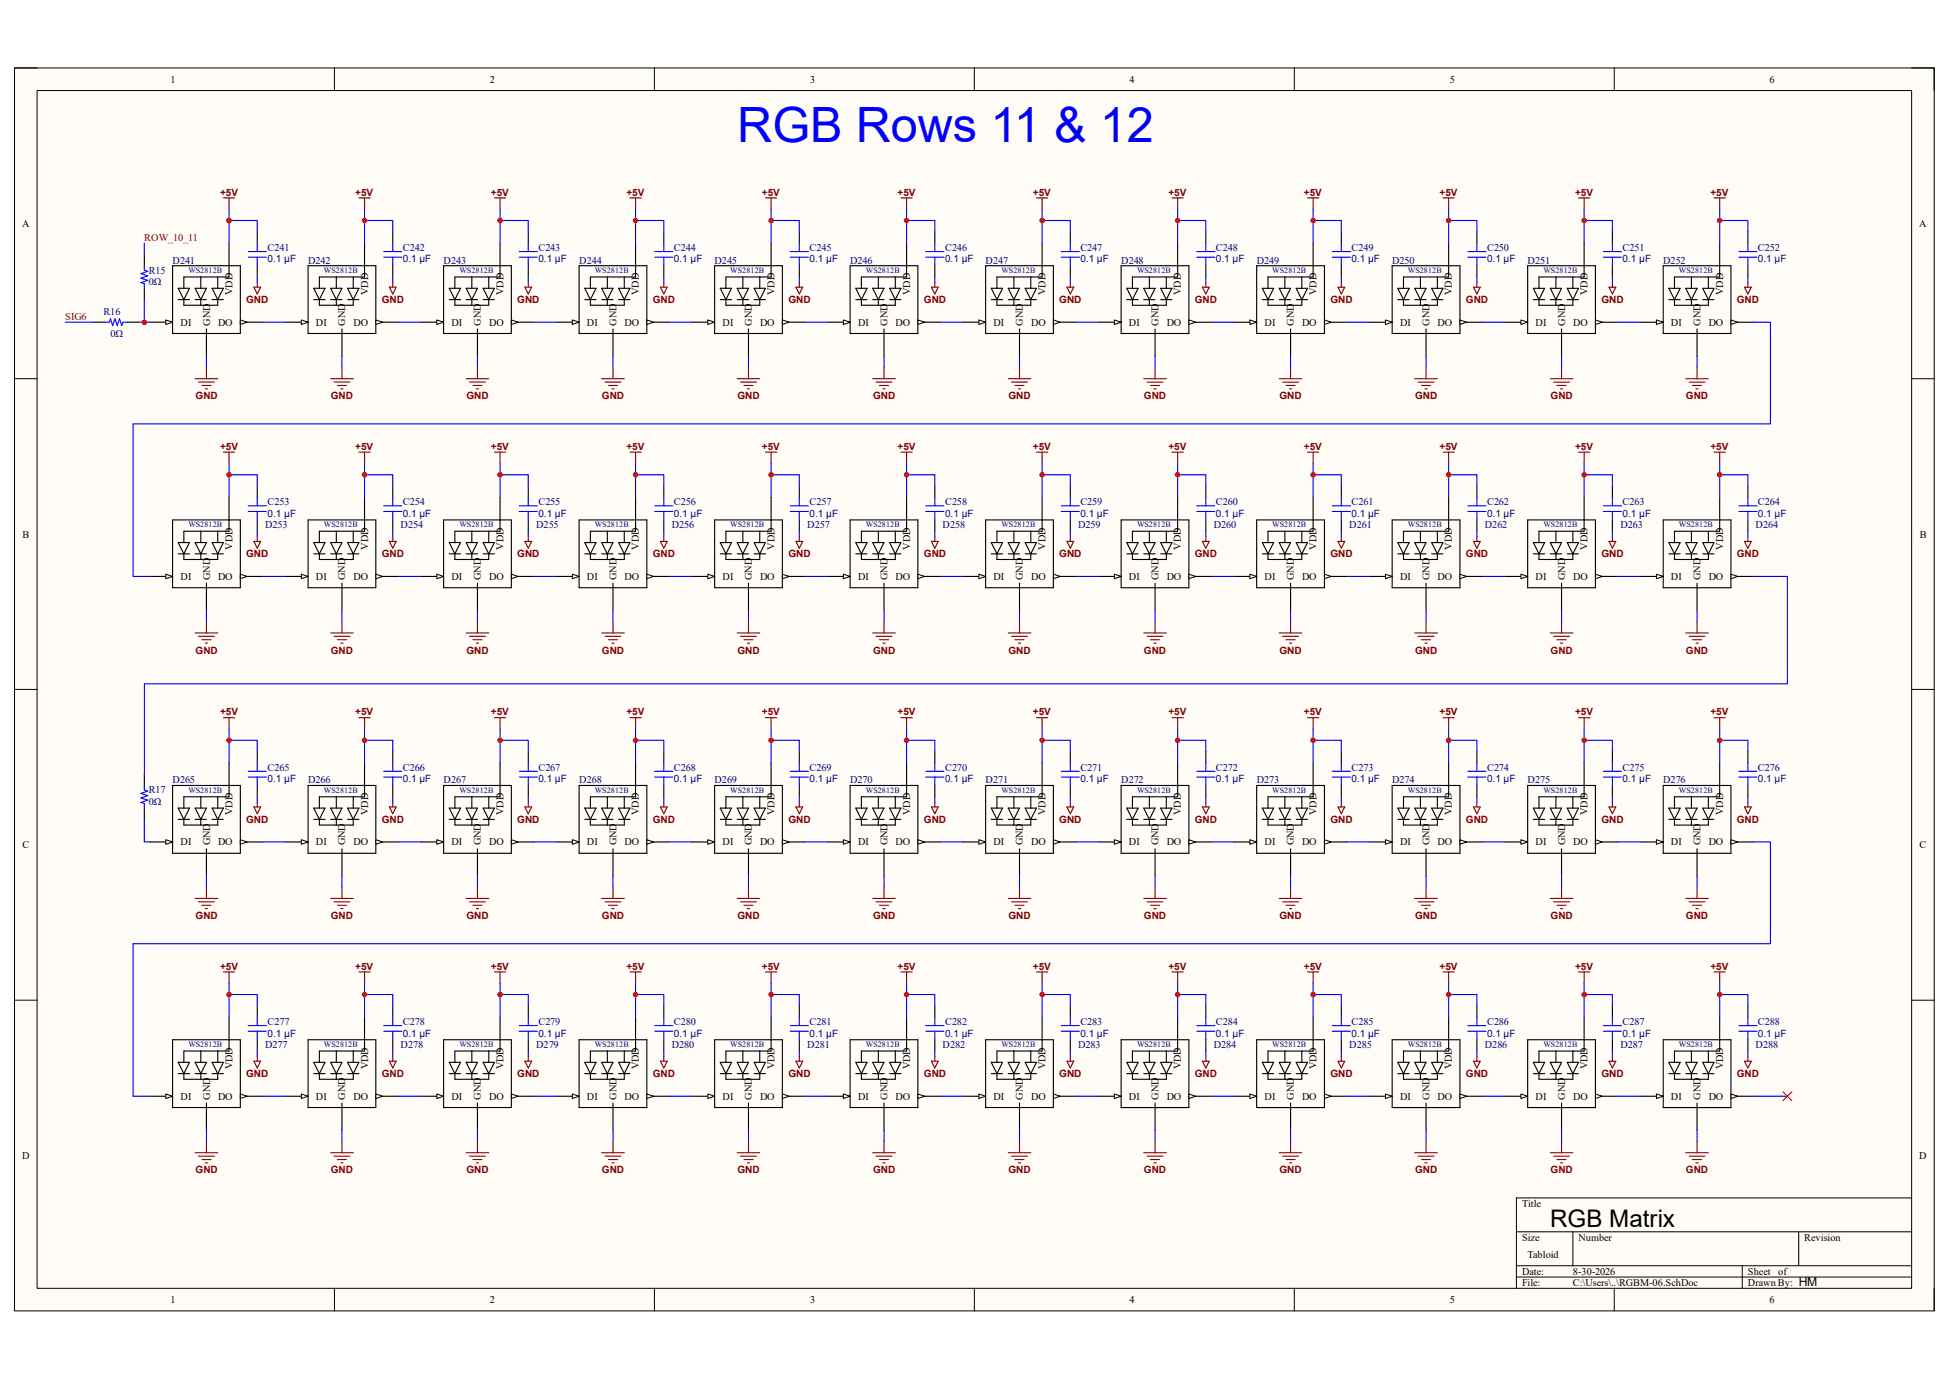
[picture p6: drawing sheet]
<svg xmlns="http://www.w3.org/2000/svg" width="297mm" height="210mm" viewBox="0 0 297 210" stroke-linecap="round" stroke-linejoin="round" font-family="sans-serif">
<defs><g id="words">
<text font-size="7.4" fill="#00f" x="112.4" y="21.7">RGB Rows 11 &amp; 12</text>
<text font-size="3.7" x="236.2" y="186.8">RGB Matrix</text>
<text font-size="1.9" x="274.1" y="195.8">HM</text>
<g font-size="1.6">
<text x="26" y="12.6">1</text>
<text x="74.6" y="12.6">2</text>
<text x="123.4" y="12.6">3</text>
<text x="172.1" y="12.6">4</text>
<text x="220.9" y="12.6">5</text>
<text x="269.7" y="12.6">6</text>
<text x="3.4" y="34.5">A</text>
<text x="292.5" y="34.5">A</text>
<text x="35.4" y="45" transform="rotate(-90 35.4 45)">VDD</text>
<text x="56.1" y="45" transform="rotate(-90 56.1 45)">VDD</text>
<text x="76.7" y="45" transform="rotate(-90 76.7 45)">VDD</text>
<text x="97.4" y="45" transform="rotate(-90 97.4 45)">VDD</text>
<text x="118" y="45" transform="rotate(-90 118 45)">VDD</text>
<text x="138.7" y="45" transform="rotate(-90 138.7 45)">VDD</text>
<text x="159.3" y="45" transform="rotate(-90 159.3 45)">VDD</text>
<text x="180" y="45" transform="rotate(-90 180 45)">VDD</text>
<text x="200.6" y="45" transform="rotate(-90 200.6 45)">VDD</text>
<text x="221.3" y="45" transform="rotate(-90 221.3 45)">VDD</text>
<text x="241.9" y="45" transform="rotate(-90 241.9 45)">VDD</text>
<text x="262.6" y="45" transform="rotate(-90 262.6 45)">VDD</text>
<text x="27.5" y="49.6">DI</text>
<text x="32" y="49.6" transform="rotate(-90 32 49.6)">GND</text>
<text x="33.2" y="49.6">DO</text>
<text x="48.1" y="49.6">DI</text>
<text x="52.6" y="49.6" transform="rotate(-90 52.6 49.6)">GND</text>
<text x="53.9" y="49.6">DO</text>
<text x="68.8" y="49.6">DI</text>
<text x="73.3" y="49.6" transform="rotate(-90 73.3 49.6)">GND</text>
<text x="74.5" y="49.6">DO</text>
<text x="89.5" y="49.6">DI</text>
<text x="93.9" y="49.6" transform="rotate(-90 93.9 49.6)">GND</text>
<text x="95.2" y="49.6">DO</text>
<text x="110.1" y="49.6">DI</text>
<text x="114.6" y="49.6" transform="rotate(-90 114.6 49.6)">GND</text>
<text x="115.8" y="49.6">DO</text>
<text x="130.8" y="49.6">DI</text>
<text x="135.3" y="49.6" transform="rotate(-90 135.3 49.6)">GND</text>
<text x="136.5" y="49.6">DO</text>
<text x="151.4" y="49.6">DI</text>
<text x="155.9" y="49.6" transform="rotate(-90 155.9 49.6)">GND</text>
<text x="157.1" y="49.6">DO</text>
<text x="172" y="49.6">DI</text>
<text x="176.5" y="49.6" transform="rotate(-90 176.5 49.6)">GND</text>
<text x="177.8" y="49.6">DO</text>
<text x="192.7" y="49.6">DI</text>
<text x="197.2" y="49.6" transform="rotate(-90 197.2 49.6)">GND</text>
<text x="198.4" y="49.6">DO</text>
<text x="213.4" y="49.6">DI</text>
<text x="217.8" y="49.6" transform="rotate(-90 217.8 49.6)">GND</text>
<text x="219.1" y="49.6">DO</text>
<text x="234" y="49.6">DI</text>
<text x="238.5" y="49.6" transform="rotate(-90 238.5 49.6)">GND</text>
<text x="239.7" y="49.6">DO</text>
<text x="254.6" y="49.6">DI</text>
<text x="259.1" y="49.6" transform="rotate(-90 259.1 49.6)">GND</text>
<text x="260.4" y="49.6">DO</text>
<text x="3.4" y="81.9">B</text>
<text x="35.4" y="83.7" transform="rotate(-90 35.4 83.7)">VDD</text>
<text x="56.1" y="83.7" transform="rotate(-90 56.1 83.7)">VDD</text>
<text x="76.7" y="83.7" transform="rotate(-90 76.7 83.7)">VDD</text>
<text x="97.4" y="83.7" transform="rotate(-90 97.4 83.7)">VDD</text>
<text x="118" y="83.7" transform="rotate(-90 118 83.7)">VDD</text>
<text x="138.7" y="83.7" transform="rotate(-90 138.7 83.7)">VDD</text>
<text x="159.3" y="83.7" transform="rotate(-90 159.3 83.7)">VDD</text>
<text x="180" y="83.7" transform="rotate(-90 180 83.7)">VDD</text>
<text x="200.6" y="83.7" transform="rotate(-90 200.6 83.7)">VDD</text>
<text x="221.3" y="83.7" transform="rotate(-90 221.3 83.7)">VDD</text>
<text x="241.9" y="83.7" transform="rotate(-90 241.9 83.7)">VDD</text>
<text x="262.6" y="83.7" transform="rotate(-90 262.6 83.7)">VDD</text>
<text x="292.6" y="81.9">B</text>
<text x="27.5" y="88.3">DI</text>
<text x="32" y="88.3" transform="rotate(-90 32 88.3)">GND</text>
<text x="33.2" y="88.3">DO</text>
<text x="48.1" y="88.3">DI</text>
<text x="52.6" y="88.3" transform="rotate(-90 52.6 88.3)">GND</text>
<text x="53.9" y="88.3">DO</text>
<text x="68.8" y="88.3">DI</text>
<text x="73.3" y="88.3" transform="rotate(-90 73.3 88.3)">GND</text>
<text x="74.5" y="88.3">DO</text>
<text x="89.5" y="88.3">DI</text>
<text x="93.9" y="88.3" transform="rotate(-90 93.9 88.3)">GND</text>
<text x="95.2" y="88.3">DO</text>
<text x="110.1" y="88.3">DI</text>
<text x="114.6" y="88.3" transform="rotate(-90 114.6 88.3)">GND</text>
<text x="115.8" y="88.3">DO</text>
<text x="130.8" y="88.3">DI</text>
<text x="135.3" y="88.3" transform="rotate(-90 135.3 88.3)">GND</text>
<text x="136.5" y="88.3">DO</text>
<text x="151.4" y="88.3">DI</text>
<text x="155.9" y="88.3" transform="rotate(-90 155.9 88.3)">GND</text>
<text x="157.1" y="88.3">DO</text>
<text x="172" y="88.3">DI</text>
<text x="176.5" y="88.3" transform="rotate(-90 176.5 88.3)">GND</text>
<text x="177.8" y="88.3">DO</text>
<text x="192.7" y="88.3">DI</text>
<text x="197.2" y="88.3" transform="rotate(-90 197.2 88.3)">GND</text>
<text x="198.4" y="88.3">DO</text>
<text x="213.4" y="88.3">DI</text>
<text x="217.8" y="88.3" transform="rotate(-90 217.8 88.3)">GND</text>
<text x="219.1" y="88.3">DO</text>
<text x="234" y="88.3">DI</text>
<text x="238.5" y="88.3" transform="rotate(-90 238.5 88.3)">GND</text>
<text x="239.7" y="88.3">DO</text>
<text x="254.6" y="88.3">DI</text>
<text x="259.1" y="88.3" transform="rotate(-90 259.1 88.3)">GND</text>
<text x="260.4" y="88.3">DO</text>
<text x="35.4" y="124.1" transform="rotate(-90 35.4 124.1)">VDD</text>
<text x="56.1" y="124.1" transform="rotate(-90 56.1 124.1)">VDD</text>
<text x="76.7" y="124.1" transform="rotate(-90 76.7 124.1)">VDD</text>
<text x="97.4" y="124.1" transform="rotate(-90 97.4 124.1)">VDD</text>
<text x="118" y="124.1" transform="rotate(-90 118 124.1)">VDD</text>
<text x="138.7" y="124.1" transform="rotate(-90 138.7 124.1)">VDD</text>
<text x="159.3" y="124.1" transform="rotate(-90 159.3 124.1)">VDD</text>
<text x="180" y="124.1" transform="rotate(-90 180 124.1)">VDD</text>
<text x="200.6" y="124.1" transform="rotate(-90 200.6 124.1)">VDD</text>
<text x="221.3" y="124.1" transform="rotate(-90 221.3 124.1)">VDD</text>
<text x="241.9" y="124.1" transform="rotate(-90 241.9 124.1)">VDD</text>
<text x="262.6" y="124.1" transform="rotate(-90 262.6 124.1)">VDD</text>
<text x="3.4" y="129.2">C</text>
<text x="27.5" y="128.7">DI</text>
<text x="32" y="128.7" transform="rotate(-90 32 128.7)">GND</text>
<text x="33.2" y="128.7">DO</text>
<text x="48.1" y="128.7">DI</text>
<text x="52.6" y="128.7" transform="rotate(-90 52.6 128.7)">GND</text>
<text x="53.9" y="128.7">DO</text>
<text x="68.8" y="128.7">DI</text>
<text x="73.3" y="128.7" transform="rotate(-90 73.3 128.7)">GND</text>
<text x="74.5" y="128.7">DO</text>
<text x="89.5" y="128.7">DI</text>
<text x="93.9" y="128.7" transform="rotate(-90 93.9 128.7)">GND</text>
<text x="95.2" y="128.7">DO</text>
<text x="110.1" y="128.7">DI</text>
<text x="114.6" y="128.7" transform="rotate(-90 114.6 128.7)">GND</text>
<text x="115.8" y="128.7">DO</text>
<text x="130.8" y="128.7">DI</text>
<text x="135.3" y="128.7" transform="rotate(-90 135.3 128.7)">GND</text>
<text x="136.5" y="128.7">DO</text>
<text x="151.4" y="128.7">DI</text>
<text x="155.9" y="128.7" transform="rotate(-90 155.9 128.7)">GND</text>
<text x="157.1" y="128.7">DO</text>
<text x="172" y="128.7">DI</text>
<text x="176.5" y="128.7" transform="rotate(-90 176.5 128.7)">GND</text>
<text x="177.8" y="128.7">DO</text>
<text x="192.7" y="128.7">DI</text>
<text x="197.2" y="128.7" transform="rotate(-90 197.2 128.7)">GND</text>
<text x="198.4" y="128.7">DO</text>
<text x="213.4" y="128.7">DI</text>
<text x="217.8" y="128.7" transform="rotate(-90 217.8 128.7)">GND</text>
<text x="219.1" y="128.7">DO</text>
<text x="234" y="128.7">DI</text>
<text x="238.5" y="128.7" transform="rotate(-90 238.5 128.7)">GND</text>
<text x="239.7" y="128.7">DO</text>
<text x="254.6" y="128.7">DI</text>
<text x="259.1" y="128.7" transform="rotate(-90 259.1 128.7)">GND</text>
<text x="260.4" y="128.7">DO</text>
<text x="292.5" y="129.2">C</text>
<text x="27.5" y="167.5">DI</text>
<text x="32" y="167.5" transform="rotate(-90 32 167.5)">GND</text>
<text x="33.2" y="167.5">DO</text>
<text x="35.4" y="162.9" transform="rotate(-90 35.4 162.9)">VDD</text>
<text x="48.1" y="167.5">DI</text>
<text x="52.6" y="167.5" transform="rotate(-90 52.6 167.5)">GND</text>
<text x="53.9" y="167.5">DO</text>
<text x="56.1" y="162.9" transform="rotate(-90 56.1 162.9)">VDD</text>
<text x="68.8" y="167.5">DI</text>
<text x="73.3" y="167.5" transform="rotate(-90 73.3 167.5)">GND</text>
<text x="74.5" y="167.5">DO</text>
<text x="76.7" y="162.9" transform="rotate(-90 76.7 162.9)">VDD</text>
<text x="89.5" y="167.5">DI</text>
<text x="93.9" y="167.5" transform="rotate(-90 93.9 167.5)">GND</text>
<text x="95.2" y="167.5">DO</text>
<text x="97.4" y="162.9" transform="rotate(-90 97.4 162.9)">VDD</text>
<text x="110.1" y="167.5">DI</text>
<text x="114.6" y="167.5" transform="rotate(-90 114.6 167.5)">GND</text>
<text x="115.8" y="167.5">DO</text>
<text x="118" y="162.9" transform="rotate(-90 118 162.9)">VDD</text>
<text x="130.8" y="167.5">DI</text>
<text x="135.3" y="167.5" transform="rotate(-90 135.3 167.5)">GND</text>
<text x="136.5" y="167.5">DO</text>
<text x="138.7" y="162.9" transform="rotate(-90 138.7 162.9)">VDD</text>
<text x="151.4" y="167.5">DI</text>
<text x="155.9" y="167.5" transform="rotate(-90 155.9 167.5)">GND</text>
<text x="157.1" y="167.5">DO</text>
<text x="159.3" y="162.9" transform="rotate(-90 159.3 162.9)">VDD</text>
<text x="172" y="167.5">DI</text>
<text x="176.5" y="167.5" transform="rotate(-90 176.5 167.5)">GND</text>
<text x="177.8" y="167.5">DO</text>
<text x="180" y="162.9" transform="rotate(-90 180 162.9)">VDD</text>
<text x="192.7" y="167.5">DI</text>
<text x="197.2" y="167.5" transform="rotate(-90 197.2 167.5)">GND</text>
<text x="198.4" y="167.5">DO</text>
<text x="200.6" y="162.9" transform="rotate(-90 200.6 162.9)">VDD</text>
<text x="213.4" y="167.5">DI</text>
<text x="217.8" y="167.5" transform="rotate(-90 217.8 167.5)">GND</text>
<text x="219.1" y="167.5">DO</text>
<text x="221.3" y="162.9" transform="rotate(-90 221.3 162.9)">VDD</text>
<text x="234" y="167.5">DI</text>
<text x="238.5" y="167.5" transform="rotate(-90 238.5 167.5)">GND</text>
<text x="239.7" y="167.5">DO</text>
<text x="241.9" y="162.9" transform="rotate(-90 241.9 162.9)">VDD</text>
<text x="254.6" y="167.5">DI</text>
<text x="259.1" y="167.5" transform="rotate(-90 259.1 167.5)">GND</text>
<text x="260.4" y="167.5">DO</text>
<text x="262.6" y="162.9" transform="rotate(-90 262.6 162.9)">VDD</text>
<text x="3.4" y="176.5">D</text>
<text x="292.5" y="176.5">D</text>
<text x="231.9" y="183.8">Title</text>
<text x="231.9" y="189">Size</text>
<text x="232.8" y="191.6">Tabloid</text>
<text x="240.5" y="189">Number</text>
<text x="274.9" y="189">Revision</text>
<text x="231.9" y="194.1">Date:</text>
<text x="231.9" y="195.9">File:</text>
<text x="239.7" y="194.1">8-30-2026</text>
<text x="239.7" y="195.9">C:\Users\..\RGBM-06.SchDoc</text>
<text x="266.4" y="194.1">Sheet</text>
<text x="266.4" y="195.9">Drawn By:</text>
<text x="271" y="194.1">of</text>
<text x="26" y="198.5">1</text>
<text x="74.6" y="198.5">2</text>
<text x="123.4" y="198.5">3</text>
<text x="172.1" y="198.5">4</text>
<text x="220.9" y="198.5">5</text>
<text x="269.7" y="198.5">6</text>
</g>
<g font-size="1.6" fill="#800000">
<text x="22" y="36.7">ROW_10_11</text>
<text x="9.9" y="48.7">SIG6</text>
</g>
<g font-size="1.6" fill="#000080">
<text x="22.7" y="41.7">R15</text>
<text x="26.3" y="40.1">D241</text>
<text x="40.8" y="38.2">C241</text>
<text x="46.9" y="40.1">D242</text>
<text x="61.4" y="38.2">C242</text>
<text x="67.6" y="40.1">D243</text>
<text x="82" y="38.2">C243</text>
<text x="88.3" y="40.1">D244</text>
<text x="102.7" y="38.2">C244</text>
<text x="108.9" y="40.1">D245</text>
<text x="123.4" y="38.2">C245</text>
<text x="129.5" y="40.1">D246</text>
<text x="144" y="38.2">C246</text>
<text x="150.2" y="40.1">D247</text>
<text x="164.6" y="38.2">C247</text>
<text x="170.9" y="40.1">D248</text>
<text x="185.3" y="38.2">C248</text>
<text x="191.5" y="40.1">D249</text>
<text x="206" y="38.2">C249</text>
<text x="212.1" y="40.1">D250</text>
<text x="226.6" y="38.2">C250</text>
<text x="232.8" y="40.1">D251</text>
<text x="247.3" y="38.2">C251</text>
<text x="253.4" y="40.1">D252</text>
<text x="267.9" y="38.2">C252</text>
<text x="22.7" y="43.4">0Ω</text>
<text x="15.8" y="48">R16</text>
<text x="16.8" y="51.3">0Ω</text>
<text x="40.8" y="77">C253</text>
<text x="61.4" y="77">C254</text>
<text x="82" y="77">C255</text>
<text x="102.7" y="77">C256</text>
<text x="123.4" y="77">C257</text>
<text x="144" y="77">C258</text>
<text x="164.6" y="77">C259</text>
<text x="185.3" y="77">C260</text>
<text x="206" y="77">C261</text>
<text x="226.6" y="77">C262</text>
<text x="247.3" y="77">C263</text>
<text x="267.9" y="77">C264</text>
<text x="40.4" y="80.4">D253</text>
<text x="61" y="80.4">D254</text>
<text x="81.7" y="80.4">D255</text>
<text x="102.4" y="80.4">D256</text>
<text x="123" y="80.4">D257</text>
<text x="143.6" y="80.4">D258</text>
<text x="164.3" y="80.4">D259</text>
<text x="185" y="80.4">D260</text>
<text x="205.6" y="80.4">D261</text>
<text x="226.3" y="80.4">D262</text>
<text x="246.9" y="80.4">D263</text>
<text x="267.5" y="80.4">D264</text>
<text x="26.3" y="119.3">D265</text>
<text x="40.8" y="117.4">C265</text>
<text x="46.9" y="119.3">D266</text>
<text x="61.4" y="117.4">C266</text>
<text x="67.6" y="119.3">D267</text>
<text x="82" y="117.4">C267</text>
<text x="88.3" y="119.3">D268</text>
<text x="102.7" y="117.4">C268</text>
<text x="108.9" y="119.3">D269</text>
<text x="123.4" y="117.4">C269</text>
<text x="129.5" y="119.3">D270</text>
<text x="144" y="117.4">C270</text>
<text x="150.2" y="119.3">D271</text>
<text x="164.6" y="117.4">C271</text>
<text x="170.9" y="119.3">D272</text>
<text x="185.3" y="117.4">C272</text>
<text x="191.5" y="119.3">D273</text>
<text x="206" y="117.4">C273</text>
<text x="212.1" y="119.3">D274</text>
<text x="226.6" y="117.4">C274</text>
<text x="232.8" y="119.3">D275</text>
<text x="247.3" y="117.4">C275</text>
<text x="253.4" y="119.3">D276</text>
<text x="267.9" y="117.4">C276</text>
<text x="22.7" y="120.8">R17</text>
<text x="22.7" y="122.6">0Ω</text>
<text x="40.4" y="159.6">D277</text>
<text x="40.8" y="156.1">C277</text>
<text x="61" y="159.6">D278</text>
<text x="61.4" y="156.1">C278</text>
<text x="81.7" y="159.6">D279</text>
<text x="82" y="156.1">C279</text>
<text x="102.4" y="159.6">D280</text>
<text x="102.7" y="156.1">C280</text>
<text x="123" y="159.6">D281</text>
<text x="123.4" y="156.1">C281</text>
<text x="143.6" y="159.6">D282</text>
<text x="144" y="156.1">C282</text>
<text x="164.3" y="159.6">D283</text>
<text x="164.6" y="156.1">C283</text>
<text x="185" y="159.6">D284</text>
<text x="185.3" y="156.1">C284</text>
<text x="205.6" y="159.6">D285</text>
<text x="206" y="156.1">C285</text>
<text x="226.3" y="159.6">D286</text>
<text x="226.6" y="156.1">C286</text>
<text x="246.9" y="159.6">D287</text>
<text x="247.3" y="156.1">C287</text>
<text x="267.5" y="159.6">D288</text>
<text x="267.9" y="156.1">C288</text>
</g>
<g font-size="1.5" fill="#800000">
<text x="33.5" y="29.8">+5V</text>
<text x="54.1" y="29.8">+5V</text>
<text x="74.8" y="29.8">+5V</text>
<text x="95.5" y="29.8">+5V</text>
<text x="116.1" y="29.8">+5V</text>
<text x="136.8" y="29.8">+5V</text>
<text x="157.4" y="29.8">+5V</text>
<text x="178.1" y="29.8">+5V</text>
<text x="198.7" y="29.8">+5V</text>
<text x="219.4" y="29.8">+5V</text>
<text x="240" y="29.8">+5V</text>
<text x="260.6" y="29.8">+5V</text>
<text x="37.5" y="46.1">GND</text>
<text x="58.2" y="46.1">GND</text>
<text x="78.8" y="46.1">GND</text>
<text x="99.5" y="46.1">GND</text>
<text x="120.1" y="46.1">GND</text>
<text x="140.8" y="46.1">GND</text>
<text x="161.4" y="46.1">GND</text>
<text x="182.1" y="46.1">GND</text>
<text x="202.7" y="46.1">GND</text>
<text x="223.4" y="46.1">GND</text>
<text x="244.1" y="46.1">GND</text>
<text x="264.7" y="46.1">GND</text>
<text x="29.8" y="60.8">GND</text>
<text x="50.4" y="60.8">GND</text>
<text x="71.1" y="60.8">GND</text>
<text x="91.7" y="60.8">GND</text>
<text x="112.4" y="60.8">GND</text>
<text x="133.1" y="60.8">GND</text>
<text x="153.7" y="60.8">GND</text>
<text x="174.3" y="60.8">GND</text>
<text x="195" y="60.8">GND</text>
<text x="215.6" y="60.8">GND</text>
<text x="236.3" y="60.8">GND</text>
<text x="256.9" y="60.8">GND</text>
<text x="33.5" y="68.5">+5V</text>
<text x="54.1" y="68.5">+5V</text>
<text x="74.8" y="68.5">+5V</text>
<text x="95.5" y="68.5">+5V</text>
<text x="116.1" y="68.5">+5V</text>
<text x="136.8" y="68.5">+5V</text>
<text x="157.4" y="68.5">+5V</text>
<text x="178.1" y="68.5">+5V</text>
<text x="198.7" y="68.5">+5V</text>
<text x="219.4" y="68.5">+5V</text>
<text x="240" y="68.5">+5V</text>
<text x="260.6" y="68.5">+5V</text>
<text x="37.5" y="84.9">GND</text>
<text x="58.2" y="84.9">GND</text>
<text x="78.8" y="84.9">GND</text>
<text x="99.5" y="84.9">GND</text>
<text x="120.1" y="84.9">GND</text>
<text x="140.8" y="84.9">GND</text>
<text x="161.4" y="84.9">GND</text>
<text x="182.1" y="84.9">GND</text>
<text x="202.7" y="84.9">GND</text>
<text x="223.4" y="84.9">GND</text>
<text x="244.1" y="84.9">GND</text>
<text x="264.7" y="84.9">GND</text>
<text x="29.8" y="99.5">GND</text>
<text x="50.4" y="99.5">GND</text>
<text x="71.1" y="99.5">GND</text>
<text x="91.7" y="99.5">GND</text>
<text x="112.4" y="99.5">GND</text>
<text x="133.1" y="99.5">GND</text>
<text x="153.7" y="99.5">GND</text>
<text x="174.3" y="99.5">GND</text>
<text x="195" y="99.5">GND</text>
<text x="215.6" y="99.5">GND</text>
<text x="236.3" y="99.5">GND</text>
<text x="256.9" y="99.5">GND</text>
<text x="33.5" y="109">+5V</text>
<text x="54.1" y="109">+5V</text>
<text x="74.8" y="109">+5V</text>
<text x="95.5" y="109">+5V</text>
<text x="116.1" y="109">+5V</text>
<text x="136.8" y="109">+5V</text>
<text x="157.4" y="109">+5V</text>
<text x="178.1" y="109">+5V</text>
<text x="198.7" y="109">+5V</text>
<text x="219.4" y="109">+5V</text>
<text x="240" y="109">+5V</text>
<text x="260.6" y="109">+5V</text>
<text x="37.5" y="125.3">GND</text>
<text x="58.2" y="125.3">GND</text>
<text x="78.8" y="125.3">GND</text>
<text x="99.5" y="125.3">GND</text>
<text x="120.1" y="125.3">GND</text>
<text x="140.8" y="125.3">GND</text>
<text x="161.4" y="125.3">GND</text>
<text x="182.1" y="125.3">GND</text>
<text x="202.7" y="125.3">GND</text>
<text x="223.4" y="125.3">GND</text>
<text x="244.1" y="125.3">GND</text>
<text x="264.7" y="125.3">GND</text>
<text x="29.8" y="140">GND</text>
<text x="50.4" y="140">GND</text>
<text x="71.1" y="140">GND</text>
<text x="91.7" y="140">GND</text>
<text x="112.4" y="140">GND</text>
<text x="133.1" y="140">GND</text>
<text x="153.7" y="140">GND</text>
<text x="174.3" y="140">GND</text>
<text x="195" y="140">GND</text>
<text x="215.6" y="140">GND</text>
<text x="236.3" y="140">GND</text>
<text x="256.9" y="140">GND</text>
<text x="33.5" y="147.7">+5V</text>
<text x="54.1" y="147.7">+5V</text>
<text x="74.8" y="147.7">+5V</text>
<text x="95.5" y="147.7">+5V</text>
<text x="116.1" y="147.7">+5V</text>
<text x="136.8" y="147.7">+5V</text>
<text x="157.4" y="147.7">+5V</text>
<text x="178.1" y="147.7">+5V</text>
<text x="198.7" y="147.7">+5V</text>
<text x="219.4" y="147.7">+5V</text>
<text x="240" y="147.7">+5V</text>
<text x="260.6" y="147.7">+5V</text>
<text x="37.5" y="164">GND</text>
<text x="58.2" y="164">GND</text>
<text x="78.8" y="164">GND</text>
<text x="99.5" y="164">GND</text>
<text x="120.1" y="164">GND</text>
<text x="140.8" y="164">GND</text>
<text x="161.4" y="164">GND</text>
<text x="182.1" y="164">GND</text>
<text x="202.7" y="164">GND</text>
<text x="223.4" y="164">GND</text>
<text x="244.1" y="164">GND</text>
<text x="264.7" y="164">GND</text>
<text x="29.8" y="178.7">GND</text>
<text x="50.4" y="178.7">GND</text>
<text x="71.1" y="178.7">GND</text>
<text x="91.7" y="178.7">GND</text>
<text x="112.4" y="178.7">GND</text>
<text x="133.1" y="178.7">GND</text>
<text x="153.7" y="178.7">GND</text>
<text x="174.3" y="178.7">GND</text>
<text x="195" y="178.7">GND</text>
<text x="215.6" y="178.7">GND</text>
<text x="236.3" y="178.7">GND</text>
<text x="256.9" y="178.7">GND</text>
</g>
<g font-size="1.5" fill="#000080">
<text x="40.8" y="40">0.1 µF</text>
<text x="61.4" y="40">0.1 µF</text>
<text x="82" y="40">0.1 µF</text>
<text x="102.7" y="40">0.1 µF</text>
<text x="123.4" y="40">0.1 µF</text>
<text x="144" y="40">0.1 µF</text>
<text x="164.6" y="40">0.1 µF</text>
<text x="185.3" y="40">0.1 µF</text>
<text x="206" y="40">0.1 µF</text>
<text x="226.6" y="40">0.1 µF</text>
<text x="247.3" y="40">0.1 µF</text>
<text x="267.9" y="40">0.1 µF</text>
<text x="40.8" y="78.7">0.1 µF</text>
<text x="61.4" y="78.7">0.1 µF</text>
<text x="82" y="78.7">0.1 µF</text>
<text x="102.7" y="78.7">0.1 µF</text>
<text x="123.4" y="78.7">0.1 µF</text>
<text x="144" y="78.7">0.1 µF</text>
<text x="164.6" y="78.7">0.1 µF</text>
<text x="185.3" y="78.7">0.1 µF</text>
<text x="206" y="78.7">0.1 µF</text>
<text x="226.6" y="78.7">0.1 µF</text>
<text x="247.3" y="78.7">0.1 µF</text>
<text x="267.9" y="78.7">0.1 µF</text>
<text x="40.8" y="119.1">0.1 µF</text>
<text x="61.4" y="119.1">0.1 µF</text>
<text x="82" y="119.1">0.1 µF</text>
<text x="102.7" y="119.1">0.1 µF</text>
<text x="123.4" y="119.1">0.1 µF</text>
<text x="144" y="119.1">0.1 µF</text>
<text x="164.6" y="119.1">0.1 µF</text>
<text x="185.3" y="119.1">0.1 µF</text>
<text x="206" y="119.1">0.1 µF</text>
<text x="226.6" y="119.1">0.1 µF</text>
<text x="247.3" y="119.1">0.1 µF</text>
<text x="267.9" y="119.1">0.1 µF</text>
<text x="40.8" y="157.9">0.1 µF</text>
<text x="61.4" y="157.9">0.1 µF</text>
<text x="82" y="157.9">0.1 µF</text>
<text x="102.7" y="157.9">0.1 µF</text>
<text x="123.4" y="157.9">0.1 µF</text>
<text x="144" y="157.9">0.1 µF</text>
<text x="164.6" y="157.9">0.1 µF</text>
<text x="185.3" y="157.9">0.1 µF</text>
<text x="206" y="157.9">0.1 µF</text>
<text x="226.6" y="157.9">0.1 µF</text>
<text x="247.3" y="157.9">0.1 µF</text>
<text x="267.9" y="157.9">0.1 µF</text>
</g>
<g font-size="1.2" fill="#000080">
<text x="28.7" y="41.6">WS2812B</text>
<text x="49.4" y="41.6">WS2812B</text>
<text x="70" y="41.6">WS2812B</text>
<text x="90.6" y="41.6">WS2812B</text>
<text x="111.3" y="41.6">WS2812B</text>
<text x="132" y="41.6">WS2812B</text>
<text x="152.6" y="41.6">WS2812B</text>
<text x="173.3" y="41.6">WS2812B</text>
<text x="193.9" y="41.6">WS2812B</text>
<text x="214.5" y="41.6">WS2812B</text>
<text x="235.2" y="41.6">WS2812B</text>
<text x="255.9" y="41.6">WS2812B</text>
<text x="28.7" y="80.3">WS2812B</text>
<text x="49.4" y="80.3">WS2812B</text>
<text x="70" y="80.3">WS2812B</text>
<text x="90.6" y="80.3">WS2812B</text>
<text x="111.3" y="80.3">WS2812B</text>
<text x="132" y="80.3">WS2812B</text>
<text x="152.6" y="80.3">WS2812B</text>
<text x="173.3" y="80.3">WS2812B</text>
<text x="193.9" y="80.3">WS2812B</text>
<text x="214.5" y="80.3">WS2812B</text>
<text x="235.2" y="80.3">WS2812B</text>
<text x="255.9" y="80.3">WS2812B</text>
<text x="28.7" y="120.7">WS2812B</text>
<text x="49.4" y="120.7">WS2812B</text>
<text x="70" y="120.7">WS2812B</text>
<text x="90.6" y="120.7">WS2812B</text>
<text x="111.3" y="120.7">WS2812B</text>
<text x="132" y="120.7">WS2812B</text>
<text x="152.6" y="120.7">WS2812B</text>
<text x="173.3" y="120.7">WS2812B</text>
<text x="193.9" y="120.7">WS2812B</text>
<text x="214.5" y="120.7">WS2812B</text>
<text x="235.2" y="120.7">WS2812B</text>
<text x="255.9" y="120.7">WS2812B</text>
<text x="28.7" y="159.5">WS2812B</text>
<text x="49.4" y="159.5">WS2812B</text>
<text x="70" y="159.5">WS2812B</text>
<text x="90.6" y="159.5">WS2812B</text>
<text x="111.3" y="159.5">WS2812B</text>
<text x="132" y="159.5">WS2812B</text>
<text x="152.6" y="159.5">WS2812B</text>
<text x="173.3" y="159.5">WS2812B</text>
<text x="193.9" y="159.5">WS2812B</text>
<text x="214.5" y="159.5">WS2812B</text>
<text x="235.2" y="159.5">WS2812B</text>
<text x="255.9" y="159.5">WS2812B</text>
</g>
</g></defs>
<path d="M2.2 10.4h292.6v189.2h-292.6z" fill-rule="evenodd" fill="#fffcf8"/>
<path d="M2.2 10.4h292.6v189.2h-292.6z" fill="none" stroke="#000" stroke-width=".15"/>
<path d="M5.7 13.8h285.6v182.4h-285.6z" fill-rule="evenodd" fill="#fffcf8"/>
<g fill="none" stroke="#000" stroke-width=".15">
<path d="M2.2 10.3h3.4M5.7 13.8h285.6v182.4h-285.6zM51 10.3v3.5M99.7 10.4v3.4M148.5 10.4v3.4M197.2 10.4v3.4M246 10.4v3.4M291.3 10.4h3.5v3.4M2.2 57.7h3.4M291.3 57.7h3.5M2.2 105h3.4M291.3 105h3.5"/>
<path d="M2.2 152.3h3.4M291.3 152.3h3.5M51 196.2v3.4M99.7 196.2v3.4M148.5 196.2v3.4M197.2 196.2v3.4M231.1 187.6h60.2M231.1 192.8h60.2M231.1 194.5h60.2M239.7 187.6v5.2M246 196.2v3.4M265.5 192.8v3.4"/>
<path d="M274.1 187.6v5.2M291.3 182.4h-60.2v13.8M294.8 196.2v3.4"/>
</g>
<g fill="none" stroke="#000" stroke-width=".17">
<path d="M26.3 40.5h10.3v10.3h-10.3zM27.2 45.6h1.7M27.2 43.9h1.7l-.9 1.7zM28 45.6v.9h5.2v-.9M29.7 45.6h1.8M29.7 43.9h1.8l-.9 1.7zM30.6 42.2v1.7M30.6 45.6v.9M31.5 50.1v4.1M32.3 45.6h1.7M32.3 43.9h1.7l-.8 1.7zM33.2 42.2v1.7"/>
<path d="M34.9 40.5v1.7h-6.9v1.7M36.6 49.1h3.5"/>
</g>
<path d="M36.6 48.7l1.1 .4-1.1 .3z" fill="#f8fcff"/>
<path d="M36.6 48.7l1.1 .4-1.1 .3z" fill="none" stroke="#000" stroke-width=".15"/>
<path d="M34.9 37v3.5M22.9 49.1h3.4" fill="none" stroke="#000" stroke-width=".17"/>
<path d="M25.3 48.7l1 .4-1 .3z" fill="#f8fcff"/>
<path d="M25.3 48.7l1 .4-1 .3z" fill="none" stroke="#000" stroke-width=".15"/>
<path d="M34 30.1h1.8M34.9 30.1v1.8M29.7 57.7h3.5M30.3 58.2h2.4M30.8 58.7h1.3M31.3 59.2h.3M31.5 56v1.7" fill="none" stroke="#800000" stroke-width=".17"/>
<path d="M31.5 54.2v1.8" fill="none" stroke="#00f" stroke-width=".17"/>
<g fill="none" stroke="#000" stroke-width=".17">
<path d="M46.9 40.5h10.4v10.3h-10.4zM47.8 45.6h1.7M47.8 43.9h1.7l-.8 1.7zM48.7 45.6v.9h5.1v-.9M50.4 45.6h1.7M50.4 43.9h1.7l-.9 1.7zM51.2 42.2v1.7M51.2 45.6v.9M52.1 50.1v4.1M53 45.6h1.7M53 43.9h1.7l-.9 1.7zM53.8 42.2v1.7"/>
<path d="M55.6 40.5v1.7h-6.9v1.7M57.3 49.1h3.4"/>
</g>
<path d="M57.3 48.7l1 .4-1 .3z" fill="#f8fcff"/>
<path d="M57.3 48.7l1 .4-1 .3z" fill="none" stroke="#000" stroke-width=".15"/>
<path d="M55.6 37v3.5M43.5 49.1h3.4" fill="none" stroke="#000" stroke-width=".17"/>
<path d="M45.9 48.7l1 .4-1 .3z" fill="#f8fcff"/>
<path d="M45.9 48.7l1 .4-1 .3z" fill="none" stroke="#000" stroke-width=".15"/>
<path d="M52.1 54.2v1.8" fill="none" stroke="#00f" stroke-width=".17"/>
<path d="M50.4 57.7h3.4M50.9 58.2h2.4M51.4 58.7h1.4M51.9 59.2h.4M52.1 56v1.7" fill="none" stroke="#800000" stroke-width=".17"/>
<g fill="none" stroke="#000" stroke-width=".17">
<path d="M67.6 40.5h10.3v10.3h-10.3zM68.5 45.6h1.7M68.5 43.9h1.7l-.9 1.7zM69.3 45.6v.9h5.2v-.9M71 45.6h1.8M71 43.9h1.8l-.9 1.7zM71.9 42.2v1.7M71.9 45.6v.9M72.8 50.1v4.1M73.6 45.6h1.7M73.6 43.9h1.7l-.8 1.7zM74.5 42.2v1.7"/>
<path d="M76.2 40.5v1.7h-6.9v1.7M77.9 49.1h3.5"/>
</g>
<path d="M77.9 48.7l1.1 .4-1.1 .3z" fill="#f8fcff"/>
<path d="M77.9 48.7l1.1 .4-1.1 .3z" fill="none" stroke="#000" stroke-width=".15"/>
<path d="M76.2 37v3.5M64.2 49.1h3.4" fill="none" stroke="#000" stroke-width=".17"/>
<path d="M66.6 48.7l1 .4-1 .3z" fill="#f8fcff"/>
<path d="M66.6 48.7l1 .4-1 .3z" fill="none" stroke="#000" stroke-width=".15"/>
<path d="M72.8 54.2v1.8" fill="none" stroke="#00f" stroke-width=".17"/>
<path d="M71 57.7h3.5M71.6 58.2h2.4M72.1 58.7h1.3M72.6 59.2h.3M72.8 56v1.7" fill="none" stroke="#800000" stroke-width=".17"/>
<g fill="none" stroke="#000" stroke-width=".17">
<path d="M88.2 40.5h10.4v10.3h-10.4zM89.1 45.6h1.7M89.1 43.9h1.7l-.8 1.7zM90 45.6v.9h5.1v-.9M91.7 45.6h1.7M91.7 43.9h1.7l-.8 1.7zM92.6 42.2v1.7M92.6 45.6v.9M93.4 50.1v4.1M94.3 45.6h1.7M94.3 43.9h1.7l-.9 1.7zM95.1 42.2v1.7"/>
<path d="M96.9 40.5v1.7h-6.9v1.7M98.6 49.1h3.4"/>
</g>
<path d="M98.6 48.7l1 .4-1 .3z" fill="#f8fcff"/>
<path d="M98.6 48.7l1 .4-1 .3z" fill="none" stroke="#000" stroke-width=".15"/>
<path d="M96.9 37v3.5M84.8 49.1h3.4" fill="none" stroke="#000" stroke-width=".17"/>
<path d="M87.2 48.7l1 .4-1 .3z" fill="#f8fcff"/>
<path d="M87.2 48.7l1 .4-1 .3z" fill="none" stroke="#000" stroke-width=".15"/>
<path d="M93.4 54.2v1.8" fill="none" stroke="#00f" stroke-width=".17"/>
<path d="M91.7 57.7h3.4M92.2 58.2h2.4M92.7 58.7h1.4M93.2 59.2h.4M93.4 56v1.7" fill="none" stroke="#800000" stroke-width=".17"/>
<g fill="none" stroke="#000" stroke-width=".17">
<path d="M108.9 40.5h10.3v10.3h-10.3zM109.8 45.6h1.7M109.8 43.9h1.7l-.9 1.7zM110.6 45.6v.9h5.2v-.9M112.3 45.6h1.8M112.3 43.9h1.8l-.9 1.7zM113.2 42.2v1.7M113.2 45.6v.9M114.1 50.1v4.1M114.9 45.6h1.7M114.9 43.9h1.7l-.8 1.7zM115.8 42.2v1.7"/>
<path d="M117.5 40.5v1.7h-6.9v1.7M119.2 49.1h3.5"/>
</g>
<path d="M119.2 48.7l1.1 .4-1.1 .3z" fill="#f8fcff"/>
<path d="M119.2 48.7l1.1 .4-1.1 .3z" fill="none" stroke="#000" stroke-width=".15"/>
<path d="M117.5 37v3.5M105.5 49.1h3.4" fill="none" stroke="#000" stroke-width=".17"/>
<path d="M107.9 48.7l1 .4-1 .3z" fill="#f8fcff"/>
<path d="M107.9 48.7l1 .4-1 .3z" fill="none" stroke="#000" stroke-width=".15"/>
<path d="M114.1 54.2v1.8" fill="none" stroke="#00f" stroke-width=".17"/>
<path d="M112.3 57.7h3.5M112.9 58.2h2.4M113.4 58.7h1.3M113.9 59.2h.3M114.1 56v1.7" fill="none" stroke="#800000" stroke-width=".17"/>
<g fill="none" stroke="#000" stroke-width=".17">
<path d="M129.6 40.5h10.3v10.3h-10.3zM130.4 45.6h1.7M130.4 43.9h1.7l-.8 1.7zM131.3 45.6v.9h5.1v-.9M133 45.6h1.7M133 43.9h1.7l-.8 1.7zM133.9 42.2v1.7M133.9 45.6v.9M134.7 50.1v4.1M135.6 45.6h1.7M135.6 43.9h1.7l-.9 1.7zM136.4 42.2v1.7"/>
<path d="M138.2 40.5v1.7h-6.9v1.7M139.9 49.1h3.4"/>
</g>
<path d="M139.9 48.7l1 .4-1 .3z" fill="#f8fcff"/>
<path d="M139.9 48.7l1 .4-1 .3z" fill="none" stroke="#000" stroke-width=".15"/>
<path d="M138.2 37v3.5M126.1 49.1h3.5" fill="none" stroke="#000" stroke-width=".17"/>
<path d="M128.5 48.7l1.1 .4-1.1 .3z" fill="#f8fcff"/>
<path d="M128.5 48.7l1.1 .4-1.1 .3z" fill="none" stroke="#000" stroke-width=".15"/>
<path d="M134.7 54.2v1.8" fill="none" stroke="#00f" stroke-width=".17"/>
<path d="M133 57.7h3.4M133.5 58.2h2.4M134 58.7h1.4M134.5 59.2h.4M134.7 56v1.7" fill="none" stroke="#800000" stroke-width=".17"/>
<g fill="none" stroke="#000" stroke-width=".17">
<path d="M150.2 40.5h10.3v10.3h-10.3zM151.1 45.6h1.7M151.1 43.9h1.7l-.9 1.7zM151.9 45.6v.9h5.2v-.9M153.6 45.6h1.8M153.6 43.9h1.8l-.9 1.7zM154.5 42.2v1.7M154.5 45.6v.9M155.4 50.1v4.1M156.2 45.6h1.7M156.2 43.9h1.7l-.8 1.7zM157.1 42.2v1.7"/>
<path d="M158.8 40.5v1.7h-6.9v1.7M160.5 49.1h3.5"/>
</g>
<path d="M160.5 48.7l1.1 .4-1.1 .3z" fill="#f8fcff"/>
<path d="M160.5 48.7l1.1 .4-1.1 .3z" fill="none" stroke="#000" stroke-width=".15"/>
<path d="M158.8 37v3.5M146.8 49.1h3.4" fill="none" stroke="#000" stroke-width=".17"/>
<path d="M149.2 48.7l1 .4-1 .3z" fill="#f8fcff"/>
<path d="M149.2 48.7l1 .4-1 .3z" fill="none" stroke="#000" stroke-width=".15"/>
<path d="M155.4 54.2v1.8" fill="none" stroke="#00f" stroke-width=".17"/>
<path d="M153.6 57.7h3.5M154.2 58.2h2.4M154.7 58.7h1.4M155.2 59.2h.3M155.4 56v1.7" fill="none" stroke="#800000" stroke-width=".17"/>
<g fill="none" stroke="#000" stroke-width=".17">
<path d="M170.9 40.5h10.3v10.3h-10.3zM171.7 45.6h1.7M172.6 45.6v.9h5.1v-.9M172.6 43.9h.8l-.8 1.7M174.3 45.6h1.7M174.3 43.9h1.7l-.8 1.7zM175.2 42.2v1.7M175.2 45.6v.9M176 50.1v4.1M176.9 45.6h1.7M176.9 43.9h1.7l-.9 1.7zM177.7 42.2v1.7"/>
<path d="M179.5 40.5v1.7h-6.9v1.7h-.9l.9 1.7M181.2 49.1h3.4"/>
</g>
<path d="M181.2 48.7l1 .4-1 .3z" fill="#f8fcff"/>
<path d="M181.2 48.7l1 .4-1 .3z" fill="none" stroke="#000" stroke-width=".15"/>
<path d="M179.5 37v3.5M167.4 49.1h3.5" fill="none" stroke="#000" stroke-width=".17"/>
<path d="M169.8 48.7l1.1 .4-1.1 .3z" fill="#f8fcff"/>
<path d="M169.8 48.7l1.1 .4-1.1 .3z" fill="none" stroke="#000" stroke-width=".15"/>
<path d="M176 54.2v1.8" fill="none" stroke="#00f" stroke-width=".17"/>
<path d="M174.3 57.7h3.4M174.8 58.2h2.4M175.3 58.7h1.4M175.8 59.2h.4M176 56v1.7" fill="none" stroke="#800000" stroke-width=".17"/>
<g fill="none" stroke="#000" stroke-width=".17">
<path d="M191.5 40.5h10.3v10.3h-10.3zM192.4 45.6h1.7M192.4 43.9h1.7l-.9 1.7zM193.2 45.6v.9h5.2v-.9M194.9 45.6h1.8M194.9 43.9h1.8l-.9 1.7zM195.8 42.2v1.7M195.8 45.6v.9M196.7 50.1v4.1M197.5 45.6h1.8M197.5 43.9h1.8l-.9 1.7zM198.4 42.2v1.7"/>
<path d="M200.1 40.5v1.7h-6.9v1.7M201.8 49.1h3.5"/>
</g>
<path d="M201.8 48.7l1.1 .4-1.1 .3z" fill="#f8fcff"/>
<path d="M201.8 48.7l1.1 .4-1.1 .3z" fill="none" stroke="#000" stroke-width=".15"/>
<path d="M200.1 37v3.5M188.1 49.1h3.4" fill="none" stroke="#000" stroke-width=".17"/>
<path d="M190.5 48.7l1 .4-1 .3z" fill="#f8fcff"/>
<path d="M190.5 48.7l1 .4-1 .3z" fill="none" stroke="#000" stroke-width=".15"/>
<path d="M196.7 54.2v1.8" fill="none" stroke="#00f" stroke-width=".17"/>
<path d="M194.9 57.7h3.5M195.5 58.2h2.4M196 58.7h1.4M196.5 59.2h.3M196.7 56v1.7" fill="none" stroke="#800000" stroke-width=".17"/>
<g fill="none" stroke="#000" stroke-width=".17">
<path d="M212.2 40.5h10.3v10.3h-10.3zM213 45.6h1.7M213 43.9h1.7l-.8 1.7zM213.9 45.6v.9h5.1v-.9M215.6 45.6h1.7M215.6 43.9h1.7l-.8 1.7zM216.5 42.2v1.7M216.5 45.6v.9M217.3 50.1v4.1M218.2 45.6h1.7M218.2 43.9h1.7l-.9 1.7zM219 42.2v1.7"/>
<path d="M220.8 40.5v1.7h-6.9v1.7M222.5 49.1h3.4"/>
</g>
<path d="M222.5 48.7l1 .4-1 .3z" fill="#f8fcff"/>
<path d="M222.5 48.7l1 .4-1 .3z" fill="none" stroke="#000" stroke-width=".15"/>
<path d="M220.8 37v3.5M208.7 49.1h3.5" fill="none" stroke="#000" stroke-width=".17"/>
<path d="M211.1 48.7l1.1 .4-1.1 .3z" fill="#f8fcff"/>
<path d="M211.1 48.7l1.1 .4-1.1 .3z" fill="none" stroke="#000" stroke-width=".15"/>
<path d="M217.3 54.2v1.8" fill="none" stroke="#00f" stroke-width=".17"/>
<path d="M215.6 57.7h3.4M216.1 58.2h2.4M216.6 58.7h1.4M217.1 59.2h.4M217.3 56v1.7" fill="none" stroke="#800000" stroke-width=".17"/>
<g fill="none" stroke="#000" stroke-width=".17">
<path d="M232.8 40.5h10.3v10.3h-10.3zM233.7 45.6h1.7M233.7 43.9h1.7l-.9 1.7zM234.5 45.6v.9h5.2v-.9M236.3 45.6h1.7M236.3 43.9h1.7l-.9 1.7zM237.1 42.2v1.7M237.1 45.6v.9M238 50.1v4.1M238.8 45.6h1.7M238.8 43.9h1.7l-.8 1.7zM239.7 42.2v1.7"/>
<path d="M241.4 40.5v1.7h-6.9v1.7M243.1 49.1h3.5"/>
</g>
<path d="M243.1 48.7l1.1 .4-1.1 .3z" fill="#f8fcff"/>
<path d="M243.1 48.7l1.1 .4-1.1 .3z" fill="none" stroke="#000" stroke-width=".15"/>
<path d="M241.4 37v3.5M229.4 49.1h3.4" fill="none" stroke="#000" stroke-width=".17"/>
<path d="M231.8 48.7l1 .4-1 .3z" fill="#f8fcff"/>
<path d="M231.8 48.7l1 .4-1 .3z" fill="none" stroke="#000" stroke-width=".15"/>
<path d="M238 54.2v1.8" fill="none" stroke="#00f" stroke-width=".17"/>
<path d="M236.3 57.7h3.4M236.8 58.2h2.4M237.3 58.7h1.4M237.8 59.2h.3M238 56v1.7" fill="none" stroke="#800000" stroke-width=".17"/>
<g fill="none" stroke="#000" stroke-width=".17">
<path d="M253.5 40.5h10.3v10.3h-10.3zM254.3 45.6h1.7M254.3 43.9h1.7l-.8 1.7zM255.2 45.6v.9h5.1v-.9M256.9 45.6h1.7M256.9 43.9h1.7l-.8 1.7zM257.8 42.2v1.7M257.8 45.6v.9M258.6 50.1v4.1M259.5 45.6h1.7M259.5 43.9h1.7l-.9 1.7zM260.3 42.2v1.7"/>
<path d="M262.1 40.5v1.7h-6.9v1.7M263.8 49.1h3.4"/>
</g>
<path d="M263.8 48.7l1 .4-1 .3z" fill="#f8fcff"/>
<path d="M263.8 48.7l1 .4-1 .3z" fill="none" stroke="#000" stroke-width=".15"/>
<path d="M262.1 37v3.5M250 49.1h3.5" fill="none" stroke="#000" stroke-width=".17"/>
<path d="M252.4 48.7l1.1 .4-1.1 .3z" fill="#f8fcff"/>
<path d="M252.4 48.7l1.1 .4-1.1 .3z" fill="none" stroke="#000" stroke-width=".15"/>
<path d="M40.1 49.1h3.4M60.7 49.1h3.5M81.4 49.1h3.4M102 49.1h3.5M122.7 49.1h3.4M143.3 49.1h3.5M164 49.1h3.4M184.6 49.1h3.5M205.3 49.1h3.4M225.9 49.1h3.5M246.6 49.1h3.4M258.6 54.2v1.8" fill="none" stroke="#00f" stroke-width=".17"/>
<path d="M256.9 57.7h3.4M257.4 58.2h2.4M257.9 58.7h1.4M258.4 59.2h.4M258.6 56v1.7" fill="none" stroke="#800000" stroke-width=".17"/>
<g fill="none" stroke="#000" stroke-width=".17">
<path d="M253.5 79.2h10.3v10.3h-10.3zM262.1 79.2v1.7h-6.9v1.7M254.3 84.3h1.7M254.3 82.6h1.7l-.8 1.7zM255.2 84.3v.9h5.1v-.9M256.9 84.3h1.7M256.9 82.6h1.7l-.8 1.7zM257.8 80.9v1.7M257.8 84.3v.9M258.6 88.8v4.2M259.5 84.3h1.7M259.5 82.6h1.7l-.9 1.7z"/>
<path d="M260.3 80.9v1.7M263.8 87.8h3.4"/>
</g>
<path d="M263.8 87.5l1 .3-1 .3z" fill="#f8fcff"/>
<path d="M263.8 87.5l1 .3-1 .3z" fill="none" stroke="#000" stroke-width=".15"/>
<path d="M262.1 75.7v3.5M250 87.8h3.5" fill="none" stroke="#000" stroke-width=".17"/>
<path d="M252.4 87.5l1.1 .3-1.1 .3z" fill="#f8fcff"/>
<path d="M252.4 87.5l1.1 .3-1.1 .3z" fill="none" stroke="#000" stroke-width=".15"/>
<path d="M258.6 93v1.7" fill="none" stroke="#00f" stroke-width=".17"/>
<path d="M256.9 96.4h3.4M257.4 96.9h2.4M257.9 97.4h1.4M258.4 97.9h.4M258.6 94.7v1.7" fill="none" stroke="#800000" stroke-width=".17"/>
<g fill="none" stroke="#000" stroke-width=".17">
<path d="M232.8 79.2h10.3v10.3h-10.3zM241.4 79.2v1.7h-6.9v1.7M233.7 84.3h1.7M233.7 82.6h1.7l-.9 1.7zM234.5 84.3v.9h5.2v-.9M236.3 84.3h1.7M236.3 82.6h1.7l-.9 1.7zM237.1 80.9v1.7M237.1 84.3v.9M238 88.8v4.2M238.8 84.3h1.7M238.8 82.6h1.7l-.8 1.7z"/>
<path d="M239.7 80.9v1.7M243.1 87.8h3.5"/>
</g>
<path d="M243.1 87.5l1.1 .3-1.1 .3z" fill="#f8fcff"/>
<path d="M243.1 87.5l1.1 .3-1.1 .3z" fill="none" stroke="#000" stroke-width=".15"/>
<path d="M241.4 75.7v3.5M229.4 87.8h3.4" fill="none" stroke="#000" stroke-width=".17"/>
<path d="M231.8 87.5l1 .3-1 .3z" fill="#f8fcff"/>
<path d="M231.8 87.5l1 .3-1 .3z" fill="none" stroke="#000" stroke-width=".15"/>
<path d="M238 93v1.7" fill="none" stroke="#00f" stroke-width=".17"/>
<path d="M236.3 96.4h3.4M236.8 96.9h2.4M237.3 97.4h1.4M237.8 97.9h.3M238 94.7v1.7" fill="none" stroke="#800000" stroke-width=".17"/>
<g fill="none" stroke="#000" stroke-width=".17">
<path d="M212.2 79.2h10.3v10.3h-10.3zM220.8 79.2v1.7h-6.9v1.7M213 84.3h1.7M213 82.6h1.7l-.8 1.7zM213.9 84.3v.9h5.1v-.9M215.6 84.3h1.7M215.6 82.6h1.7l-.8 1.7zM216.5 80.9v1.7M216.5 84.3v.9M217.3 88.8v4.2M218.2 84.3h1.7M218.2 82.6h1.7l-.9 1.7z"/>
<path d="M219 80.9v1.7M222.5 87.8h3.4"/>
</g>
<path d="M222.5 87.5l1 .3-1 .3z" fill="#f8fcff"/>
<path d="M222.5 87.5l1 .3-1 .3z" fill="none" stroke="#000" stroke-width=".15"/>
<path d="M220.8 75.7v3.5M208.7 87.8h3.5" fill="none" stroke="#000" stroke-width=".17"/>
<path d="M211.1 87.5l1.1 .3-1.1 .3z" fill="#f8fcff"/>
<path d="M211.1 87.5l1.1 .3-1.1 .3z" fill="none" stroke="#000" stroke-width=".15"/>
<path d="M217.3 93v1.7" fill="none" stroke="#00f" stroke-width=".17"/>
<path d="M215.6 96.4h3.4M216.1 96.9h2.4M216.6 97.4h1.4M217.1 97.9h.4M217.3 94.7v1.7" fill="none" stroke="#800000" stroke-width=".17"/>
<g fill="none" stroke="#000" stroke-width=".17">
<path d="M191.5 79.2h10.3v10.3h-10.3zM200.1 79.2v1.7h-6.9v1.7M192.4 84.3h1.7M192.4 82.6h1.7l-.9 1.7zM193.2 84.3v.9h5.2v-.9M194.9 84.3h1.8M194.9 82.6h1.8l-.9 1.7zM195.8 80.9v1.7M195.8 84.3v.9M196.7 88.8v4.2M197.5 84.3h1.8M197.5 82.6h1.8l-.9 1.7z"/>
<path d="M198.4 80.9v1.7M201.8 87.8h3.5"/>
</g>
<path d="M201.8 87.5l1.1 .3-1.1 .3z" fill="#f8fcff"/>
<path d="M201.8 87.5l1.1 .3-1.1 .3z" fill="none" stroke="#000" stroke-width=".15"/>
<path d="M200.1 75.7v3.5M188.1 87.8h3.4" fill="none" stroke="#000" stroke-width=".17"/>
<path d="M190.5 87.5l1 .3-1 .3z" fill="#f8fcff"/>
<path d="M190.5 87.5l1 .3-1 .3z" fill="none" stroke="#000" stroke-width=".15"/>
<path d="M196.7 93v1.7" fill="none" stroke="#00f" stroke-width=".17"/>
<path d="M194.9 96.4h3.5M195.5 96.9h2.4M196 97.4h1.4M196.5 97.9h.3M196.7 94.7v1.7" fill="none" stroke="#800000" stroke-width=".17"/>
<g fill="none" stroke="#000" stroke-width=".17">
<path d="M179.5 79.2v1.7h-6.9v1.7M170.9 89.5v-10.3h10.3v10.3h-10.3M171.7 84.3h1.7M171.7 82.6h1.7l-.8 1.7zM172.6 84.3v.9h5.1v-.9M174.3 84.3h1.7M174.3 82.6h1.7l-.8 1.7zM175.2 80.9v1.7M175.2 84.3v.9M176 88.8v4.2M176.9 84.3h1.7M176.9 82.6h1.7l-.9 1.7z"/>
<path d="M177.7 80.9v1.7M181.2 87.8h3.4"/>
</g>
<path d="M181.2 87.5l1 .3-1 .3z" fill="#f8fcff"/>
<path d="M181.2 87.5l1 .3-1 .3z" fill="none" stroke="#000" stroke-width=".15"/>
<path d="M179.5 75.7v3.5M167.4 87.8h3.5" fill="none" stroke="#000" stroke-width=".17"/>
<path d="M169.8 87.4l1.1 .4-1.1 .3z" fill="#f8fcff"/>
<path d="M169.8 87.4l1.1 .4-1.1 .3z" fill="none" stroke="#000" stroke-width=".15"/>
<path d="M176 93v1.7" fill="none" stroke="#00f" stroke-width=".17"/>
<path d="M174.3 96.4h3.4M174.8 96.9h2.4M175.3 97.4h1.4M175.8 97.9h.4M176 94.7v1.7" fill="none" stroke="#800000" stroke-width=".17"/>
<g fill="none" stroke="#000" stroke-width=".17">
<path d="M150.2 79.2h10.3v10.3h-10.3zM158.8 79.2v1.7h-6.9v1.7M151.1 84.3h1.7M151.1 82.6h1.7l-.9 1.7zM151.9 84.3v.9h5.2v-.9M153.6 84.3h1.8M153.6 82.6h1.8l-.9 1.7zM154.5 80.9v1.7M154.5 84.3v.9M155.4 88.8v4.2M156.2 84.3h1.7M156.2 82.6h1.7l-.8 1.7z"/>
<path d="M157.1 80.9v1.7M160.5 87.8h3.5"/>
</g>
<path d="M160.5 87.4l1.1 .4-1.1 .3z" fill="#f8fcff"/>
<path d="M160.5 87.4l1.1 .4-1.1 .3z" fill="none" stroke="#000" stroke-width=".15"/>
<path d="M158.8 75.7v3.5M146.8 87.8h3.4" fill="none" stroke="#000" stroke-width=".17"/>
<path d="M149.2 87.4l1 .4-1 .3z" fill="#f8fcff"/>
<path d="M149.2 87.4l1 .4-1 .3z" fill="none" stroke="#000" stroke-width=".15"/>
<path d="M155.4 93v1.7" fill="none" stroke="#00f" stroke-width=".17"/>
<path d="M153.6 96.4h3.5M154.2 96.9h2.4M154.7 97.4h1.4M155.2 97.9h.3M155.4 94.7v1.7" fill="none" stroke="#800000" stroke-width=".17"/>
<g fill="none" stroke="#000" stroke-width=".17">
<path d="M129.6 79.2h10.3v10.3h-10.3zM138.2 79.2v1.7h-6.9v1.7M130.4 84.3h1.7M130.4 82.6h1.7l-.8 1.7zM131.3 84.3v.9h5.1v-.9M133 84.3h1.7M133 82.6h1.7l-.8 1.7zM133.9 80.9v1.7M133.9 84.3v.9M134.7 88.8v4.2M135.6 84.3h1.7M135.6 82.6h1.7l-.9 1.7z"/>
<path d="M136.4 80.9v1.7M139.9 87.8h3.4"/>
</g>
<path d="M139.9 87.4l1 .4-1 .3z" fill="#f8fcff"/>
<path d="M139.9 87.4l1 .4-1 .3z" fill="none" stroke="#000" stroke-width=".15"/>
<path d="M138.2 75.7v3.5M126.1 87.8h3.5" fill="none" stroke="#000" stroke-width=".17"/>
<path d="M128.5 87.4l1.1 .4-1.1 .3z" fill="#f8fcff"/>
<path d="M128.5 87.4l1.1 .4-1.1 .3z" fill="none" stroke="#000" stroke-width=".15"/>
<path d="M134.7 93v1.7" fill="none" stroke="#00f" stroke-width=".17"/>
<path d="M133 96.4h3.4M133.5 96.9h2.4M134 97.4h1.4M134.5 97.9h.4M134.7 94.7v1.7" fill="none" stroke="#800000" stroke-width=".17"/>
<g fill="none" stroke="#000" stroke-width=".17">
<path d="M108.9 79.2h10.3v10.3h-10.3zM117.5 79.2v1.7h-6.9v1.7M109.8 84.3h1.7M109.8 82.6h1.7l-.9 1.7zM110.6 84.3v.9h5.2v-.9M112.3 84.3h1.8M112.3 82.6h1.8l-.9 1.7zM113.2 80.9v1.7M113.2 84.3v.9M114.1 88.8v4.2M114.9 84.3h1.7M114.9 82.6h1.7l-.8 1.7z"/>
<path d="M115.8 80.9v1.7M119.2 87.8h3.5"/>
</g>
<path d="M119.2 87.4l1.1 .4-1.1 .3z" fill="#f8fcff"/>
<path d="M119.2 87.4l1.1 .4-1.1 .3z" fill="none" stroke="#000" stroke-width=".15"/>
<path d="M117.5 75.7v3.5M105.5 87.8h3.4" fill="none" stroke="#000" stroke-width=".17"/>
<path d="M107.9 87.4l1 .4-1 .3z" fill="#f8fcff"/>
<path d="M107.9 87.4l1 .4-1 .3z" fill="none" stroke="#000" stroke-width=".15"/>
<path d="M114.1 93v1.7" fill="none" stroke="#00f" stroke-width=".17"/>
<path d="M112.3 96.4h3.5M112.9 96.9h2.4M113.4 97.4h1.3M113.9 97.9h.3M114.1 94.7v1.7" fill="none" stroke="#800000" stroke-width=".17"/>
<g fill="none" stroke="#000" stroke-width=".17">
<path d="M88.2 79.2h10.4v10.3h-10.4zM96.9 79.2v1.7h-6.9v1.7M89.1 84.3h1.7M89.1 82.6h1.7l-.8 1.7zM90 84.3v.9h5.1v-.9M91.7 84.3h1.7M91.7 82.6h1.7l-.8 1.7zM92.6 80.9v1.7M92.6 84.3v.9M93.4 88.8v4.2M94.3 84.3h1.7M94.3 82.6h1.7l-.9 1.7z"/>
<path d="M95.1 80.9v1.7M98.6 87.8h3.4"/>
</g>
<path d="M98.6 87.4l1 .4-1 .3z" fill="#f8fcff"/>
<path d="M98.6 87.4l1 .4-1 .3z" fill="none" stroke="#000" stroke-width=".15"/>
<path d="M96.9 75.7v3.5M84.8 87.8h3.4" fill="none" stroke="#000" stroke-width=".17"/>
<path d="M87.2 87.4l1 .4-1 .3z" fill="#f8fcff"/>
<path d="M87.2 87.4l1 .4-1 .3z" fill="none" stroke="#000" stroke-width=".15"/>
<path d="M93.4 93v1.7" fill="none" stroke="#00f" stroke-width=".17"/>
<path d="M91.7 96.4h3.4M92.2 96.9h2.4M92.7 97.4h1.4M93.2 97.9h.4M93.4 94.7v1.7" fill="none" stroke="#800000" stroke-width=".17"/>
<g fill="none" stroke="#000" stroke-width=".17">
<path d="M67.6 79.2h10.3v10.3h-10.3zM76.2 79.2v1.7h-6.9v1.7M68.5 84.3h1.7M68.5 82.6h1.7l-.9 1.7zM69.3 84.3v.9h5.2v-.9M71 84.3h1.8M71 82.6h1.8l-.9 1.7zM71.9 80.9v1.7M71.9 84.3v.9M72.8 88.8v4.2M73.6 84.3h1.7M73.6 82.6h1.7l-.8 1.7z"/>
<path d="M74.5 80.9v1.7M77.9 87.8h3.5"/>
</g>
<path d="M77.9 87.4l1.1 .4-1.1 .3z" fill="#f8fcff"/>
<path d="M77.9 87.4l1.1 .4-1.1 .3z" fill="none" stroke="#000" stroke-width=".15"/>
<path d="M76.2 75.7v3.5M64.2 87.8h3.4" fill="none" stroke="#000" stroke-width=".17"/>
<path d="M66.6 87.4l1 .4-1 .3z" fill="#f8fcff"/>
<path d="M66.6 87.4l1 .4-1 .3z" fill="none" stroke="#000" stroke-width=".15"/>
<path d="M72.8 93v1.7" fill="none" stroke="#00f" stroke-width=".17"/>
<path d="M71 96.4h3.5M71.6 96.9h2.4M72.1 97.4h1.3M72.6 97.9h.3M72.8 94.7v1.7" fill="none" stroke="#800000" stroke-width=".17"/>
<g fill="none" stroke="#000" stroke-width=".17">
<path d="M46.9 79.2h10.4v10.3h-10.4zM55.6 79.2v1.7h-6.9v1.7M47.8 84.3h1.7M47.8 82.6h1.7l-.8 1.7zM48.7 84.3v.9h5.1v-.9M50.4 84.3h1.7M50.4 82.6h1.7l-.9 1.7zM51.2 80.9v1.7M51.2 84.3v.9M52.1 88.8v4.2M53 84.3h1.7M53 82.6h1.7l-.9 1.7z"/>
<path d="M53.8 80.9v1.7M57.3 87.8h3.4"/>
</g>
<path d="M57.3 87.4l1 .4-1 .3z" fill="#f8fcff"/>
<path d="M57.3 87.4l1 .4-1 .3z" fill="none" stroke="#000" stroke-width=".15"/>
<path d="M55.6 75.7v3.5M43.5 87.8h3.4" fill="none" stroke="#000" stroke-width=".17"/>
<path d="M45.9 87.4l1 .4-1 .3z" fill="#f8fcff"/>
<path d="M45.9 87.4l1 .4-1 .3z" fill="none" stroke="#000" stroke-width=".15"/>
<path d="M52.1 93v1.7" fill="none" stroke="#00f" stroke-width=".17"/>
<path d="M50.4 96.4h3.4M50.9 96.9h2.4M51.4 97.4h1.4M51.9 97.9h.4M52.1 94.7v1.7" fill="none" stroke="#800000" stroke-width=".17"/>
<g fill="none" stroke="#000" stroke-width=".17">
<path d="M26.3 79.2h10.3v10.3h-10.3zM34.9 79.2v1.7h-6.9v1.7M27.2 84.3h1.7M27.2 82.6h1.7l-.9 1.7zM28 84.3v.9h5.2v-.9M29.7 84.3h1.8M29.7 82.6h1.8l-.9 1.7zM30.6 80.9v1.7M30.6 84.3v.9M31.5 88.8v4.2M32.3 84.3h1.7M32.3 82.6h1.7l-.8 1.7z"/>
<path d="M33.2 80.9v1.7M36.6 87.8h3.5"/>
</g>
<path d="M36.6 87.4l1.1 .4-1.1 .3z" fill="#f8fcff"/>
<path d="M36.6 87.4l1.1 .4-1.1 .3z" fill="none" stroke="#000" stroke-width=".15"/>
<path d="M34.9 75.7v3.5M22.9 87.8h3.4" fill="none" stroke="#000" stroke-width=".17"/>
<path d="M25.3 87.4l1 .4-1 .3z" fill="#f8fcff"/>
<path d="M25.3 87.4l1 .4-1 .3z" fill="none" stroke="#000" stroke-width=".15"/>
<g fill="none" stroke="#00f" stroke-width=".17">
<path d="M34.9 33.6h4.3v1.7M34.9 31.9v5.1M37.8 38.3h2.8M37.8 39.2h2.8M39.2 37v1.3M39.2 39.2v1.3M39.2 42.2v.8M31.5 93v1.7M40.1 87.8h3.4M60.7 87.8h3.5M81.4 87.8h3.4M102 87.8h3.5"/>
<path d="M122.7 87.8h3.4M143.3 87.8h3.5M164 87.8h3.4M184.6 87.8h3.5M205.3 87.8h3.4M225.9 87.8h3.5M246.6 87.8h3.4"/>
</g>
<path d="M38.7 43.7h1l-.5 1.1zM39.2 43v.7M29.7 96.4h3.5M30.3 96.9h2.4M30.8 97.4h1.3M31.3 97.9h.3M31.5 94.7v1.7" fill="none" stroke="#800000" stroke-width=".17"/>
<path d="M39.2 35.3v1.7M39.2 40.5v1.7" fill="none" stroke="#000" stroke-width=".17"/>
<circle cx="34.9" cy="33.6" r=".34" fill="#f00"/>
<circle cx="34.9" cy="33.6" r=".34" fill="none" stroke="#f00" stroke-width=".15"/>
<path d="M54.7 30.1h1.7M55.6 30.1v1.8M59.3 43.7h1.1l-.5 1.1zM59.9 43v.7" fill="none" stroke="#800000" stroke-width=".17"/>
<path d="M59.9 35.3v1.7M59.9 40.5v1.7" fill="none" stroke="#000" stroke-width=".17"/>
<path d="M55.6 33.6h4.3v1.7M55.6 31.9v5.1M58.5 38.3h2.7M58.5 39.2h2.7M59.9 37v1.3M59.9 39.2v1.3M59.9 42.2v.8" fill="none" stroke="#00f" stroke-width=".17"/>
<circle cx="55.6" cy="33.6" r=".34" fill="#f00"/>
<circle cx="55.6" cy="33.6" r=".34" fill="none" stroke="#f00" stroke-width=".15"/>
<path d="M75.3 30.1h1.8M76.2 30.1v1.8M80 43.7h1l-.5 1.1zM80.5 43v.7" fill="none" stroke="#800000" stroke-width=".17"/>
<path d="M80.5 35.3v1.7M80.5 40.5v1.7" fill="none" stroke="#000" stroke-width=".17"/>
<path d="M76.2 33.6h4.3v1.7M76.2 31.9v5.1M79.1 38.3h2.8M79.1 39.2h2.8M80.5 37v1.3M80.5 39.2v1.3M80.5 42.2v.8" fill="none" stroke="#00f" stroke-width=".17"/>
<circle cx="76.2" cy="33.6" r=".34" fill="#f00"/>
<circle cx="76.2" cy="33.6" r=".34" fill="none" stroke="#f00" stroke-width=".15"/>
<path d="M96 30.1h1.7M96.9 30.1v1.8M100.6 43.7h1.1l-.5 1.1zM101.2 43v.7" fill="none" stroke="#800000" stroke-width=".17"/>
<path d="M101.2 35.3v1.7M101.2 40.5v1.7" fill="none" stroke="#000" stroke-width=".17"/>
<path d="M96.9 33.6h4.3v1.7M96.9 31.9v5.1M99.8 38.3h2.7M99.8 39.2h2.7M101.2 37v1.3M101.2 39.2v1.3M101.2 42.2v.8" fill="none" stroke="#00f" stroke-width=".17"/>
<circle cx="96.9" cy="33.6" r=".34" fill="#f00"/>
<circle cx="96.9" cy="33.6" r=".34" fill="none" stroke="#f00" stroke-width=".15"/>
<path d="M116.6 30.1h1.8M117.5 30.1v1.8M121.3 43.7h1l-.5 1.1zM121.8 43v.7" fill="none" stroke="#800000" stroke-width=".17"/>
<path d="M121.8 35.3v1.7M121.8 40.5v1.7" fill="none" stroke="#000" stroke-width=".17"/>
<path d="M117.5 33.6h4.3v1.7M117.5 31.9v5.1M120.4 38.3h2.8M120.4 39.2h2.8M121.8 37v1.3M121.8 39.2v1.3M121.8 42.2v.8" fill="none" stroke="#00f" stroke-width=".17"/>
<circle cx="117.5" cy="33.6" r=".34" fill="#f00"/>
<circle cx="117.5" cy="33.6" r=".34" fill="none" stroke="#f00" stroke-width=".15"/>
<path d="M137.3 30.1h1.7M138.2 30.1v1.8M141.9 43.7h1.1l-.5 1.1zM142.5 43v.7" fill="none" stroke="#800000" stroke-width=".17"/>
<path d="M142.5 35.3v1.7M142.5 40.5v1.7" fill="none" stroke="#000" stroke-width=".17"/>
<path d="M138.2 33.6h4.3v1.7M138.2 31.9v5.1M141.1 38.3h2.7M141.1 39.2h2.7M142.5 37v1.3M142.5 39.2v1.3M142.5 42.2v.8" fill="none" stroke="#00f" stroke-width=".17"/>
<circle cx="138.2" cy="33.6" r=".34" fill="#f00"/>
<circle cx="138.2" cy="33.6" r=".34" fill="none" stroke="#f00" stroke-width=".15"/>
<path d="M157.9 30.1h1.8M158.8 30.1v1.8M162.6 43.7h1l-.5 1.1zM163.1 43v.7" fill="none" stroke="#800000" stroke-width=".17"/>
<path d="M163.1 35.3v1.7M163.1 40.5v1.7" fill="none" stroke="#000" stroke-width=".17"/>
<path d="M158.8 33.6h4.3v1.7M158.8 31.9v5.1M161.7 38.3h2.8M161.7 39.2h2.8M163.1 37v1.3M163.1 39.2v1.3M163.1 42.2v.8" fill="none" stroke="#00f" stroke-width=".17"/>
<circle cx="158.8" cy="33.6" r=".34" fill="#f00"/>
<circle cx="158.8" cy="33.6" r=".34" fill="none" stroke="#f00" stroke-width=".15"/>
<path d="M178.6 30.1h1.7M179.5 30.1v1.8M183.2 43.7h1.1l-.5 1.1zM183.8 43.1v.6" fill="none" stroke="#800000" stroke-width=".17"/>
<path d="M183.8 35.3v1.7M183.8 40.5v1.7" fill="none" stroke="#000" stroke-width=".17"/>
<path d="M179.5 33.6h4.3v1.7M179.5 31.9v5.1M182.4 38.3h2.7M182.4 39.2h2.7M183.8 37v1.3M183.8 39.2v1.3M183.8 42.2v.9" fill="none" stroke="#00f" stroke-width=".17"/>
<circle cx="179.5" cy="33.6" r=".34" fill="#f00"/>
<circle cx="179.5" cy="33.6" r=".34" fill="none" stroke="#f00" stroke-width=".15"/>
<path d="M199.3 30.1h1.7M200.1 30.1v1.8M203.9 43.7h1l-.5 1.1zM204.4 43.1v.6" fill="none" stroke="#800000" stroke-width=".17"/>
<path d="M204.4 35.3v1.7M204.4 40.5v1.7" fill="none" stroke="#000" stroke-width=".17"/>
<path d="M200.1 33.6h4.3v1.7M200.1 31.9v5.1M203 38.3h2.8M203 39.2h2.8M204.4 37v1.3M204.4 39.2v1.3M204.4 42.2v.9" fill="none" stroke="#00f" stroke-width=".17"/>
<circle cx="200.1" cy="33.6" r=".34" fill="#f00"/>
<circle cx="200.1" cy="33.6" r=".34" fill="none" stroke="#f00" stroke-width=".15"/>
<path d="M219.9 30.1h1.7M220.8 30.1v1.8M224.5 43.7h1.1l-.5 1.1zM225.1 43.1v.6" fill="none" stroke="#800000" stroke-width=".17"/>
<path d="M225.1 35.3v1.7M225.1 40.5v1.7" fill="none" stroke="#000" stroke-width=".17"/>
<path d="M220.8 33.6h4.3v1.7M220.8 31.9v5.1M223.7 38.3h2.7M223.7 39.2h2.7M225.1 37v1.3M225.1 39.2v1.3M225.1 42.2v.9" fill="none" stroke="#00f" stroke-width=".17"/>
<circle cx="220.8" cy="33.6" r=".34" fill="#f00"/>
<circle cx="220.8" cy="33.6" r=".34" fill="none" stroke="#f00" stroke-width=".15"/>
<path d="M240.5 30.1h1.8M241.4 30.1v1.8M245.2 43.7h1l-.5 1.1zM245.7 43.1v.6" fill="none" stroke="#800000" stroke-width=".17"/>
<path d="M245.7 35.3v1.7M245.7 40.5v1.7" fill="none" stroke="#000" stroke-width=".17"/>
<path d="M241.4 33.6h4.3v1.7M241.4 31.9v5.1M244.3 38.3h2.8M244.3 39.2h2.8M245.7 37v1.3M245.7 39.2v1.3M245.7 42.2v.9" fill="none" stroke="#00f" stroke-width=".17"/>
<circle cx="241.4" cy="33.6" r=".34" fill="#f00"/>
<circle cx="241.4" cy="33.6" r=".34" fill="none" stroke="#f00" stroke-width=".15"/>
<path d="M261.2 30.1h1.7M262.1 30.1v1.8M265.8 43.7h1.1l-.5 1.1zM266.4 43.1v.6" fill="none" stroke="#800000" stroke-width=".17"/>
<path d="M266.4 35.3v1.7M266.4 40.5v1.7" fill="none" stroke="#000" stroke-width=".17"/>
<path d="M262.1 33.6h4.3v1.7M262.1 31.9v5.1M265 38.3h2.7M265 39.2h2.7M266.4 37v1.3M266.4 39.2v1.3M266.4 42.2v.9" fill="none" stroke="#00f" stroke-width=".17"/>
<circle cx="262.1" cy="33.6" r=".34" fill="#f00"/>
<circle cx="262.1" cy="33.6" r=".34" fill="none" stroke="#f00" stroke-width=".15"/>
<path d="M261.2 68.9h1.7M262.1 68.9v1.7M265.8 82.5h1.1l-.5 1zM266.4 81.8v.7" fill="none" stroke="#800000" stroke-width=".17"/>
<path d="M266.4 74v1.7M266.4 79.2v1.7" fill="none" stroke="#000" stroke-width=".17"/>
<path d="M262.1 72.3h4.3v1.7M262.1 70.6v5.1M265 77h2.7M265 77.9h2.7M266.4 75.7v1.3M266.4 77.9v1.3M266.4 80.9v.9" fill="none" stroke="#00f" stroke-width=".17"/>
<circle cx="262.1" cy="72.3" r=".34" fill="#f00"/>
<circle cx="262.1" cy="72.3" r=".34" fill="none" stroke="#f00" stroke-width=".15"/>
<path d="M240.5 68.9h1.8M241.4 68.9v1.7M245.2 82.5h1l-.5 1zM245.7 81.8v.7" fill="none" stroke="#800000" stroke-width=".17"/>
<path d="M245.7 74v1.7M245.7 79.2v1.7" fill="none" stroke="#000" stroke-width=".17"/>
<path d="M241.4 72.3h4.3v1.7M241.4 70.6v5.1M244.3 77h2.8M244.3 77.9h2.8M245.7 75.7v1.3M245.7 77.9v1.3M245.7 80.9v.9" fill="none" stroke="#00f" stroke-width=".17"/>
<circle cx="241.4" cy="72.3" r=".34" fill="#f00"/>
<circle cx="241.4" cy="72.3" r=".34" fill="none" stroke="#f00" stroke-width=".15"/>
<path d="M219.9 68.9h1.7M220.8 68.9v1.7M224.5 82.5h1.1l-.5 1zM225.1 81.8v.7" fill="none" stroke="#800000" stroke-width=".17"/>
<path d="M225.1 74v1.7M225.1 79.2v1.7" fill="none" stroke="#000" stroke-width=".17"/>
<path d="M220.8 72.3h4.3v1.7M220.8 70.6v5.1M223.7 77h2.7M223.7 77.9h2.7M225.1 75.7v1.3M225.1 77.9v1.3M225.1 80.9v.9" fill="none" stroke="#00f" stroke-width=".17"/>
<circle cx="220.8" cy="72.3" r=".34" fill="#f00"/>
<circle cx="220.8" cy="72.3" r=".34" fill="none" stroke="#f00" stroke-width=".15"/>
<path d="M199.3 68.9h1.7M200.1 68.9v1.7M203.9 82.5h1l-.5 1zM204.4 81.8v.7" fill="none" stroke="#800000" stroke-width=".17"/>
<path d="M204.4 74v1.7M204.4 79.2v1.7" fill="none" stroke="#000" stroke-width=".17"/>
<path d="M200.1 72.3h4.3v1.7M200.1 70.6v5.1M203 77h2.8M203 77.9h2.8M204.4 75.7v1.3M204.4 77.9v1.3M204.4 80.9v.9" fill="none" stroke="#00f" stroke-width=".17"/>
<circle cx="200.1" cy="72.3" r=".34" fill="#f00"/>
<circle cx="200.1" cy="72.3" r=".34" fill="none" stroke="#f00" stroke-width=".15"/>
<path d="M178.6 68.9h1.7M179.5 68.9v1.7M183.2 82.5h1.1l-.5 1zM183.8 81.8v.7" fill="none" stroke="#800000" stroke-width=".17"/>
<path d="M183.8 74v1.7M183.8 79.2v1.7" fill="none" stroke="#000" stroke-width=".17"/>
<path d="M179.5 72.3h4.3v1.7M179.5 70.6v5.1M182.4 77h2.7M182.4 77.9h2.7M183.8 75.7v1.3M183.8 77.9v1.3M183.8 80.9v.9" fill="none" stroke="#00f" stroke-width=".17"/>
<circle cx="179.5" cy="72.3" r=".34" fill="#f00"/>
<circle cx="179.5" cy="72.3" r=".34" fill="none" stroke="#f00" stroke-width=".15"/>
<path d="M157.9 68.9h1.8M158.8 68.9v1.7M162.6 82.5h1l-.5 1zM163.1 81.8v.7" fill="none" stroke="#800000" stroke-width=".17"/>
<path d="M163.1 74v1.7M163.1 79.2v1.7" fill="none" stroke="#000" stroke-width=".17"/>
<path d="M158.8 72.3h4.3v1.7M158.8 70.6v5.1M161.7 77h2.8M161.7 77.9h2.8M163.1 75.7v1.3M163.1 77.9v1.3M163.1 80.9v.9" fill="none" stroke="#00f" stroke-width=".17"/>
<circle cx="158.8" cy="72.3" r=".34" fill="#f00"/>
<circle cx="158.8" cy="72.3" r=".34" fill="none" stroke="#f00" stroke-width=".15"/>
<path d="M137.3 68.9h1.7M138.2 68.9v1.7M141.9 82.5h1.1l-.5 1zM142.5 81.8v.7" fill="none" stroke="#800000" stroke-width=".17"/>
<path d="M142.5 74v1.7M142.5 79.2v1.7" fill="none" stroke="#000" stroke-width=".17"/>
<path d="M138.2 72.3h4.3v1.7M138.2 70.6v5.1M141.1 77h2.7M141.1 77.9h2.7M142.5 75.7v1.3M142.5 77.9v1.3M142.5 80.9v.9" fill="none" stroke="#00f" stroke-width=".17"/>
<circle cx="138.2" cy="72.3" r=".34" fill="#f00"/>
<circle cx="138.2" cy="72.3" r=".34" fill="none" stroke="#f00" stroke-width=".15"/>
<path d="M116.6 68.9h1.8M117.5 68.9v1.7M121.3 82.5h1l-.5 1zM121.8 81.8v.7" fill="none" stroke="#800000" stroke-width=".17"/>
<path d="M121.8 74v1.7M121.8 79.2v1.7" fill="none" stroke="#000" stroke-width=".17"/>
<path d="M117.5 72.3h4.3v1.7M117.5 70.6v5.1M120.4 77h2.8M120.4 77.9h2.8M121.8 75.7v1.3M121.8 77.9v1.3M121.8 80.9v.9" fill="none" stroke="#00f" stroke-width=".17"/>
<circle cx="117.5" cy="72.3" r=".34" fill="#f00"/>
<circle cx="117.5" cy="72.3" r=".34" fill="none" stroke="#f00" stroke-width=".15"/>
<path d="M96 68.9h1.7M96.9 68.9v1.7M100.6 82.5h1.1l-.5 1zM101.2 81.8v.7" fill="none" stroke="#800000" stroke-width=".17"/>
<path d="M101.2 74v1.7M101.2 79.2v1.7" fill="none" stroke="#000" stroke-width=".17"/>
<path d="M96.9 72.3h4.3v1.7M96.9 70.6v5.1M99.8 77h2.7M99.8 77.9h2.7M101.2 75.7v1.3M101.2 77.9v1.3M101.2 80.9v.9" fill="none" stroke="#00f" stroke-width=".17"/>
<circle cx="96.9" cy="72.3" r=".34" fill="#f00"/>
<circle cx="96.9" cy="72.3" r=".34" fill="none" stroke="#f00" stroke-width=".15"/>
<path d="M75.3 68.9h1.8M76.2 68.9v1.7M80 82.5h1l-.5 1zM80.5 81.8v.7" fill="none" stroke="#800000" stroke-width=".17"/>
<path d="M80.5 74v1.7M80.5 79.2v1.7" fill="none" stroke="#000" stroke-width=".17"/>
<path d="M76.2 72.3h4.3v1.7M76.2 70.6v5.1M79.1 77h2.8M79.1 77.9h2.8M80.5 75.7v1.3M80.5 77.9v1.3M80.5 80.9v.9" fill="none" stroke="#00f" stroke-width=".17"/>
<circle cx="76.2" cy="72.3" r=".34" fill="#f00"/>
<circle cx="76.2" cy="72.3" r=".34" fill="none" stroke="#f00" stroke-width=".15"/>
<path d="M54.7 68.9h1.7M55.6 68.9v1.7M59.3 82.5h1.1l-.5 1zM59.9 81.8v.7" fill="none" stroke="#800000" stroke-width=".17"/>
<path d="M59.9 74v1.7M59.9 79.2v1.7" fill="none" stroke="#000" stroke-width=".17"/>
<path d="M55.6 72.3h4.3v1.7M55.6 70.6v5.1M58.5 77h2.7M58.5 77.9h2.7M59.9 75.7v1.3M59.9 77.9v1.3M59.9 80.9v.9" fill="none" stroke="#00f" stroke-width=".17"/>
<circle cx="55.6" cy="72.3" r=".34" fill="#f00"/>
<circle cx="55.6" cy="72.3" r=".34" fill="none" stroke="#f00" stroke-width=".15"/>
<path d="M34 68.9h1.8M34.9 68.9v1.7M38.7 82.5h1l-.5 1zM39.2 81.8v.7" fill="none" stroke="#800000" stroke-width=".17"/>
<path d="M39.2 74v1.7M39.2 79.2v1.7" fill="none" stroke="#000" stroke-width=".17"/>
<path d="M34.9 72.3h4.3v1.7M34.9 70.6v5.1M37.8 77h2.8M37.8 77.9h2.8M39.2 75.7v1.3M39.2 77.9v1.3M39.2 80.9v.9" fill="none" stroke="#00f" stroke-width=".17"/>
<circle cx="34.9" cy="72.3" r=".34" fill="#f00"/>
<circle cx="34.9" cy="72.3" r=".34" fill="none" stroke="#f00" stroke-width=".15"/>
<g fill="none" stroke="#000" stroke-width=".17">
<path d="M26.3 119.6h10.3v10.4h-10.3zM34.9 119.6v1.7h-6.9v1.8M27.2 124.8h1.7M27.2 123.1h1.7l-.9 1.7zM28 124.8v.9h5.2v-.9M29.7 124.8h1.8M29.7 123.1h1.8l-.9 1.7zM30.6 121.3v1.8M30.6 124.8v.9M31.5 129.3v4.1M32.3 124.8h1.7M32.3 123.1h1.7l-.8 1.7z"/>
<path d="M33.2 121.3v1.8M36.6 128.2h3.5"/>
</g>
<path d="M36.6 127.9l1.1 .3-1.1 .4z" fill="#f8fcff"/>
<path d="M36.6 127.9l1.1 .3-1.1 .4z" fill="none" stroke="#000" stroke-width=".15"/>
<path d="M34.9 116.2v3.4M22.9 128.2h3.4" fill="none" stroke="#000" stroke-width=".17"/>
<path d="M25.3 127.9l1 .3-1 .4z" fill="#f8fcff"/>
<path d="M25.3 127.9l1 .3-1 .4z" fill="none" stroke="#000" stroke-width=".15"/>
<path d="M34 109.3h1.8M34.9 109.3v1.7M29.7 136.8h3.5M30.3 137.4h2.4M30.8 137.9h1.3M31.3 138.4h.3M31.5 135.1v1.7" fill="none" stroke="#800000" stroke-width=".17"/>
<path d="M31.5 133.4v1.7" fill="none" stroke="#00f" stroke-width=".17"/>
<g fill="none" stroke="#000" stroke-width=".17">
<path d="M46.9 119.6h10.4v10.4h-10.4zM55.6 119.6v1.7h-6.9v1.8M47.8 124.8h1.7M47.8 123.1h1.7l-.8 1.7zM48.7 124.8v.9h5.1v-.9M50.4 124.8h1.7M50.4 123.1h1.7l-.9 1.7zM51.2 121.3v1.8M51.2 124.8v.9M52.1 129.3v4.1M53 124.8h1.7M53 123.1h1.7l-.9 1.7z"/>
<path d="M53.8 121.3v1.8M57.3 128.2h3.4"/>
</g>
<path d="M57.3 127.9l1 .3-1 .4z" fill="#f8fcff"/>
<path d="M57.3 127.9l1 .3-1 .4z" fill="none" stroke="#000" stroke-width=".15"/>
<path d="M55.6 116.2v3.4M43.5 128.2h3.4" fill="none" stroke="#000" stroke-width=".17"/>
<path d="M45.9 127.9l1 .3-1 .4z" fill="#f8fcff"/>
<path d="M45.9 127.9l1 .3-1 .4z" fill="none" stroke="#000" stroke-width=".15"/>
<path d="M52.1 133.4v1.7" fill="none" stroke="#00f" stroke-width=".17"/>
<path d="M50.4 136.8h3.4M50.9 137.4h2.4M51.4 137.9h1.4M51.9 138.4h.4M52.1 135.1v1.7" fill="none" stroke="#800000" stroke-width=".17"/>
<g fill="none" stroke="#000" stroke-width=".17">
<path d="M67.6 119.6h10.3v10.4h-10.3zM76.2 119.6v1.7h-6.9v1.8M68.5 124.8h1.7M68.5 123.1h1.7l-.9 1.7zM69.3 124.8v.9h5.2v-.9M71 124.8h1.8M71 123.1h1.8l-.9 1.7zM71.9 121.3v1.8M71.9 124.8v.9M72.8 129.3v4.1M73.6 124.8h1.7M73.6 123.1h1.7l-.8 1.7z"/>
<path d="M74.5 121.3v1.8M77.9 128.2h3.5"/>
</g>
<path d="M77.9 127.9l1.1 .3-1.1 .4z" fill="#f8fcff"/>
<path d="M77.9 127.9l1.1 .3-1.1 .4z" fill="none" stroke="#000" stroke-width=".15"/>
<path d="M76.2 116.2v3.4M64.2 128.2h3.4" fill="none" stroke="#000" stroke-width=".17"/>
<path d="M66.6 127.9l1 .3-1 .4z" fill="#f8fcff"/>
<path d="M66.6 127.9l1 .3-1 .4z" fill="none" stroke="#000" stroke-width=".15"/>
<path d="M72.8 133.4v1.7" fill="none" stroke="#00f" stroke-width=".17"/>
<path d="M71 136.8h3.5M71.6 137.4h2.4M72.1 137.9h1.3M72.6 138.4h.3M72.8 135.1v1.7" fill="none" stroke="#800000" stroke-width=".17"/>
<g fill="none" stroke="#000" stroke-width=".17">
<path d="M88.2 119.6h10.4v10.4h-10.4zM96.9 119.6v1.7h-6.9v1.8M89.1 124.8h1.7M89.1 123.1h1.7l-.8 1.7zM90 124.8v.9h5.1v-.9M91.7 124.8h1.7M91.7 123.1h1.7l-.8 1.7zM92.6 121.3v1.8M92.6 124.8v.9M93.4 129.3v4.1M94.3 124.8h1.7M94.3 123.1h1.7l-.9 1.7z"/>
<path d="M95.1 121.3v1.8M98.6 128.2h3.4"/>
</g>
<path d="M98.6 127.9l1 .3-1 .4z" fill="#f8fcff"/>
<path d="M98.6 127.9l1 .3-1 .4z" fill="none" stroke="#000" stroke-width=".15"/>
<path d="M96.9 116.2v3.4M84.8 128.2h3.4" fill="none" stroke="#000" stroke-width=".17"/>
<path d="M87.2 127.9l1 .3-1 .4z" fill="#f8fcff"/>
<path d="M87.2 127.9l1 .3-1 .4z" fill="none" stroke="#000" stroke-width=".15"/>
<path d="M93.4 133.4v1.7" fill="none" stroke="#00f" stroke-width=".17"/>
<path d="M91.7 136.8h3.4M92.2 137.4h2.4M92.7 137.9h1.4M93.2 138.4h.4M93.4 135.1v1.7" fill="none" stroke="#800000" stroke-width=".17"/>
<g fill="none" stroke="#000" stroke-width=".17">
<path d="M108.9 119.6h10.3v10.4h-10.3zM117.5 119.6v1.7h-6.9v1.8M109.8 124.8h1.7M109.8 123.1h1.7l-.9 1.7zM110.6 124.8v.9h5.2v-.9M112.3 124.8h1.8M112.3 123.1h1.8l-.9 1.7zM113.2 121.3v1.8M113.2 124.8v.9M114.1 129.3v4.1M114.9 124.8h1.7M114.9 123.1h1.7l-.8 1.7z"/>
<path d="M115.8 121.3v1.8M119.2 128.2h3.5"/>
</g>
<path d="M119.2 127.9l1.1 .3-1.1 .4z" fill="#f8fcff"/>
<path d="M119.2 127.9l1.1 .3-1.1 .4z" fill="none" stroke="#000" stroke-width=".15"/>
<path d="M117.5 116.2v3.4M105.5 128.2h3.4" fill="none" stroke="#000" stroke-width=".17"/>
<path d="M107.9 127.9l1 .3-1 .4z" fill="#f8fcff"/>
<path d="M107.9 127.9l1 .3-1 .4z" fill="none" stroke="#000" stroke-width=".15"/>
<path d="M114.1 133.4v1.7" fill="none" stroke="#00f" stroke-width=".17"/>
<path d="M112.3 136.8h3.5M112.9 137.4h2.4M113.4 137.9h1.3M113.9 138.4h.3M114.1 135.1v1.7" fill="none" stroke="#800000" stroke-width=".17"/>
<g fill="none" stroke="#000" stroke-width=".17">
<path d="M129.6 119.6h10.3v10.4h-10.3zM138.2 119.6v1.7h-6.9v1.8M130.4 124.8h1.7M130.4 123.1h1.7l-.8 1.7zM131.3 124.8v.9h5.1v-.9M133 124.8h1.7M133 123.1h1.7l-.8 1.7zM133.9 121.3v1.8M133.9 124.8v.9M134.7 129.3v4.1M135.6 124.8h1.7M135.6 123.1h1.7l-.9 1.7z"/>
<path d="M136.4 121.3v1.8M139.9 128.2h3.4"/>
</g>
<path d="M139.9 127.9l1 .3-1 .4z" fill="#f8fcff"/>
<path d="M139.9 127.9l1 .3-1 .4z" fill="none" stroke="#000" stroke-width=".15"/>
<path d="M138.2 116.2v3.4M126.1 128.2h3.5" fill="none" stroke="#000" stroke-width=".17"/>
<path d="M128.5 127.9l1.1 .3-1.1 .4z" fill="#f8fcff"/>
<path d="M128.5 127.9l1.1 .3-1.1 .4z" fill="none" stroke="#000" stroke-width=".15"/>
<path d="M134.7 133.4v1.7" fill="none" stroke="#00f" stroke-width=".17"/>
<path d="M133 136.8h3.4M133.5 137.4h2.4M134 137.9h1.4M134.5 138.4h.4M134.7 135.1v1.7" fill="none" stroke="#800000" stroke-width=".17"/>
<g fill="none" stroke="#000" stroke-width=".17">
<path d="M150.2 119.6h10.3v10.4h-10.3zM158.8 119.6v1.7h-6.9v1.8M151.1 124.8h1.7M151.1 123.1h1.7l-.9 1.7zM151.9 124.8v.9h5.2v-.9M153.6 124.8h1.8M153.6 123.1h1.8l-.9 1.7zM154.5 121.3v1.8M154.5 124.8v.9M155.4 129.3v4.1M156.2 124.8h1.7M156.2 123.1h1.7l-.8 1.7z"/>
<path d="M157.1 121.3v1.8M160.5 128.2h3.5"/>
</g>
<path d="M160.5 127.9l1.1 .3-1.1 .4z" fill="#f8fcff"/>
<path d="M160.5 127.9l1.1 .3-1.1 .4z" fill="none" stroke="#000" stroke-width=".15"/>
<path d="M158.8 116.2v3.4M146.8 128.2h3.4" fill="none" stroke="#000" stroke-width=".17"/>
<path d="M149.2 127.9l1 .3-1 .4z" fill="#f8fcff"/>
<path d="M149.2 127.9l1 .3-1 .4z" fill="none" stroke="#000" stroke-width=".15"/>
<path d="M155.4 133.4v1.7" fill="none" stroke="#00f" stroke-width=".17"/>
<path d="M153.6 136.8h3.5M154.2 137.4h2.4M154.7 137.9h1.4M155.2 138.4h.3M155.4 135.1v1.7" fill="none" stroke="#800000" stroke-width=".17"/>
<g fill="none" stroke="#000" stroke-width=".17">
<path d="M170.9 119.6h10.3v10.4h-10.3zM179.5 119.6v1.7h-6.9v1.8M171.7 124.8h1.7M171.7 123.1h1.7l-.8 1.7zM172.6 124.8v.9h5.1v-.9M174.3 124.8h1.7M174.3 123.1h1.7l-.8 1.7zM175.2 121.3v1.8M175.2 124.8v.9M176 129.3v4.1M176.9 124.8h1.7M176.9 123.1h1.7l-.9 1.7z"/>
<path d="M177.7 121.3v1.8M181.2 128.2h3.4"/>
</g>
<path d="M181.2 127.9l1 .3-1 .4z" fill="#f8fcff"/>
<path d="M181.2 127.9l1 .3-1 .4z" fill="none" stroke="#000" stroke-width=".15"/>
<path d="M179.5 116.2v3.4M167.4 128.2h3.5" fill="none" stroke="#000" stroke-width=".17"/>
<path d="M169.8 127.9l1.1 .3-1.1 .4z" fill="#f8fcff"/>
<path d="M169.8 127.9l1.1 .3-1.1 .4z" fill="none" stroke="#000" stroke-width=".15"/>
<path d="M176 133.4v1.7" fill="none" stroke="#00f" stroke-width=".17"/>
<path d="M174.3 136.8h3.4M174.8 137.4h2.4M175.3 137.9h1.4M175.8 138.4h.4M176 135.1v1.7" fill="none" stroke="#800000" stroke-width=".17"/>
<g fill="none" stroke="#000" stroke-width=".17">
<path d="M191.5 119.6h10.3v10.4h-10.3zM200.1 119.6v1.7h-6.9v1.8M192.4 124.8h1.7M192.4 123.1h1.7l-.9 1.7zM193.2 124.8v.9h5.2v-.9M194.9 124.8h1.8M194.9 123.1h1.8l-.9 1.7zM195.8 121.3v1.8M195.8 124.8v.9M196.7 129.3v4.1M197.5 124.8h1.8M197.5 123.1h1.8l-.9 1.7z"/>
<path d="M198.4 121.3v1.8M201.8 128.2h3.5"/>
</g>
<path d="M201.8 127.9l1.1 .3-1.1 .4z" fill="#f8fcff"/>
<path d="M201.8 127.9l1.1 .3-1.1 .4z" fill="none" stroke="#000" stroke-width=".15"/>
<path d="M200.1 116.2v3.4M188.1 128.2h3.4" fill="none" stroke="#000" stroke-width=".17"/>
<path d="M190.5 127.9l1 .3-1 .4z" fill="#f8fcff"/>
<path d="M190.5 127.9l1 .3-1 .4z" fill="none" stroke="#000" stroke-width=".15"/>
<path d="M196.7 133.4v1.7" fill="none" stroke="#00f" stroke-width=".17"/>
<path d="M194.9 136.8h3.5M195.5 137.4h2.4M196 137.9h1.4M196.5 138.4h.3M196.7 135.1v1.7" fill="none" stroke="#800000" stroke-width=".17"/>
<g fill="none" stroke="#000" stroke-width=".17">
<path d="M212.2 119.6h10.3v10.4h-10.3zM220.8 119.6v1.7h-6.9v1.8M213 124.8h1.7M213 123.1h1.7l-.8 1.7zM213.9 124.8v.9h5.1v-.9M215.6 124.8h1.7M215.6 123.1h1.7l-.8 1.7zM216.5 121.3v1.8M216.5 124.8v.9M217.3 129.3v4.1M218.2 124.8h1.7M218.2 123.1h1.7l-.9 1.7z"/>
<path d="M219 121.3v1.8M222.5 128.2h3.4"/>
</g>
<path d="M222.5 127.9l1 .3-1 .4z" fill="#f8fcff"/>
<path d="M222.5 127.9l1 .3-1 .4z" fill="none" stroke="#000" stroke-width=".15"/>
<path d="M220.8 116.2v3.4M208.7 128.2h3.5" fill="none" stroke="#000" stroke-width=".17"/>
<path d="M211.1 127.9l1.1 .3-1.1 .4z" fill="#f8fcff"/>
<path d="M211.1 127.9l1.1 .3-1.1 .4z" fill="none" stroke="#000" stroke-width=".15"/>
<path d="M217.3 133.4v1.7" fill="none" stroke="#00f" stroke-width=".17"/>
<path d="M215.6 136.8h3.4M216.1 137.4h2.4M216.6 137.9h1.4M217.1 138.4h.4M217.3 135.1v1.7" fill="none" stroke="#800000" stroke-width=".17"/>
<g fill="none" stroke="#000" stroke-width=".17">
<path d="M232.8 119.6h10.3v10.4h-10.3zM241.4 119.6v1.7h-6.9v1.8M233.7 124.8h1.7M233.7 123.1h1.7l-.9 1.7zM234.5 124.8v.9h5.2v-.9M236.3 124.8h1.7M236.3 123.1h1.7l-.9 1.7zM237.1 121.3v1.8M237.1 124.8v.9M238 129.3v4.1M238.8 124.8h1.7M238.8 123.1h1.7l-.8 1.7z"/>
<path d="M239.7 121.3v1.8M243.1 128.2h3.5"/>
</g>
<path d="M243.1 127.9l1.1 .3-1.1 .4z" fill="#f8fcff"/>
<path d="M243.1 127.9l1.1 .3-1.1 .4z" fill="none" stroke="#000" stroke-width=".15"/>
<path d="M241.4 116.2v3.4M229.4 128.2h3.4" fill="none" stroke="#000" stroke-width=".17"/>
<path d="M231.8 127.9l1 .3-1 .4z" fill="#f8fcff"/>
<path d="M231.8 127.9l1 .3-1 .4z" fill="none" stroke="#000" stroke-width=".15"/>
<path d="M238 133.4v1.7" fill="none" stroke="#00f" stroke-width=".17"/>
<path d="M236.3 136.8h3.4M236.8 137.4h2.4M237.3 137.9h1.4M237.8 138.4h.3M238 135.1v1.7" fill="none" stroke="#800000" stroke-width=".17"/>
<g fill="none" stroke="#000" stroke-width=".17">
<path d="M253.5 119.6h10.3v10.4h-10.3zM262.1 119.6v1.7h-6.9v1.8M254.3 124.8h1.7M254.3 123.1h1.7l-.8 1.7zM255.2 124.8v.9h5.1v-.9M256.9 124.8h1.7M256.9 123.1h1.7l-.8 1.7zM257.8 121.3v1.8M257.8 124.8v.9M258.6 129.3v4.1M259.5 124.8h1.7M259.5 123.1h1.7l-.9 1.7z"/>
<path d="M260.3 121.3v1.8M263.8 128.2h3.4"/>
</g>
<path d="M263.8 127.9l1 .3-1 .4z" fill="#f8fcff"/>
<path d="M263.8 127.9l1 .3-1 .4z" fill="none" stroke="#000" stroke-width=".15"/>
<path d="M262.1 116.2v3.4M250 128.2h3.5" fill="none" stroke="#000" stroke-width=".17"/>
<path d="M252.4 127.9l1.1 .3-1.1 .4z" fill="#f8fcff"/>
<path d="M252.4 127.9l1.1 .3-1.1 .4z" fill="none" stroke="#000" stroke-width=".15"/>
<path d="M40.1 128.2h3.4M60.7 128.2h3.5M81.4 128.2h3.4M102 128.2h3.5M122.7 128.2h3.4M143.3 128.2h3.5M164 128.2h3.4M184.6 128.2h3.5M205.3 128.2h3.4M225.9 128.2h3.5M246.6 128.2h3.4M258.6 133.4v1.7" fill="none" stroke="#00f" stroke-width=".17"/>
<path d="M256.9 136.8h3.4M257.4 137.4h2.4M257.9 137.9h1.4M258.4 138.4h.4M258.6 135.1v1.7" fill="none" stroke="#800000" stroke-width=".17"/>
<g fill="none" stroke="#000" stroke-width=".17">
<path d="M253.5 158.3h10.3v10.4h-10.3zM262.1 158.3v1.8h-6.9v1.7M254.3 163.5h1.7M254.3 161.8h1.7l-.8 1.7zM255.2 163.5v.9h5.1v-.9M256.9 163.5h1.7M256.9 161.8h1.7l-.8 1.7zM257.8 160.1v1.7M257.8 163.5v.9M258.6 168v4.1M259.5 163.5h1.7M259.5 161.8h1.7l-.9 1.7z"/>
<path d="M260.3 160.1v1.7M263.8 167h3.4"/>
</g>
<path d="M263.8 166.6l1 .4-1 .3z" fill="#f8fcff"/>
<path d="M263.8 166.6l1 .4-1 .3z" fill="none" stroke="#000" stroke-width=".15"/>
<path d="M262.1 154.9v3.4M250 167h3.5" fill="none" stroke="#000" stroke-width=".17"/>
<path d="M252.4 166.6l1.1 .4-1.1 .3z" fill="#f8fcff"/>
<path d="M252.4 166.6l1.1 .4-1.1 .3z" fill="none" stroke="#000" stroke-width=".15"/>
<path d="M258.6 172.1v1.7" fill="none" stroke="#00f" stroke-width=".17"/>
<path d="M256.9 175.6h3.4M257.4 176.1h2.4M257.9 176.6h1.4M258.4 177.1h.4M258.6 173.8v1.8" fill="none" stroke="#800000" stroke-width=".17"/>
<g fill="none" stroke="#000" stroke-width=".17">
<path d="M232.8 158.3h10.3v10.4h-10.3zM241.4 158.3v1.8h-6.9v1.7M233.7 163.5h1.7M233.7 161.8h1.7l-.9 1.7zM234.5 163.5v.9h5.2v-.9M236.3 163.5h1.7M236.3 161.8h1.7l-.9 1.7zM237.1 160.1v1.7M237.1 163.5v.9M238 168v4.1M238.8 163.5h1.7M238.8 161.8h1.7l-.8 1.7z"/>
<path d="M239.7 160.1v1.7M243.1 167h3.5"/>
</g>
<path d="M243.1 166.6l1.1 .4-1.1 .3z" fill="#f8fcff"/>
<path d="M243.1 166.6l1.1 .4-1.1 .3z" fill="none" stroke="#000" stroke-width=".15"/>
<path d="M241.4 154.9v3.4M229.4 167h3.4" fill="none" stroke="#000" stroke-width=".17"/>
<path d="M231.8 166.6l1 .4-1 .3z" fill="#f8fcff"/>
<path d="M231.8 166.6l1 .4-1 .3z" fill="none" stroke="#000" stroke-width=".15"/>
<path d="M238 172.1v1.7" fill="none" stroke="#00f" stroke-width=".17"/>
<path d="M236.3 175.6h3.4M236.8 176.1h2.4M237.3 176.6h1.4M237.8 177.1h.3M238 173.8v1.8" fill="none" stroke="#800000" stroke-width=".17"/>
<g fill="none" stroke="#000" stroke-width=".17">
<path d="M212.2 158.3h10.3v10.4h-10.3zM220.8 158.3v1.8h-6.9v1.7M213 163.5h1.7M213 161.8h1.7l-.8 1.7zM213.9 163.5v.9h5.1v-.9M215.6 163.5h1.7M215.6 161.8h1.7l-.8 1.7zM216.5 160.1v1.7M216.5 163.5v.9M217.3 168v4.1M218.2 163.5h1.7M218.2 161.8h1.7l-.9 1.7z"/>
<path d="M219 160.1v1.7M222.5 167h3.4"/>
</g>
<path d="M222.5 166.6l1 .4-1 .3z" fill="#f8fcff"/>
<path d="M222.5 166.6l1 .4-1 .3z" fill="none" stroke="#000" stroke-width=".15"/>
<path d="M220.8 154.9v3.4M208.7 167h3.5" fill="none" stroke="#000" stroke-width=".17"/>
<path d="M211.1 166.6l1.1 .4-1.1 .3z" fill="#f8fcff"/>
<path d="M211.1 166.6l1.1 .4-1.1 .3z" fill="none" stroke="#000" stroke-width=".15"/>
<path d="M217.3 172.1v1.7" fill="none" stroke="#00f" stroke-width=".17"/>
<path d="M215.6 175.6h3.4M216.1 176.1h2.4M216.6 176.6h1.4M217.1 177.1h.4M217.3 173.8v1.8" fill="none" stroke="#800000" stroke-width=".17"/>
<g fill="none" stroke="#000" stroke-width=".17">
<path d="M191.5 158.3h10.3v10.4h-10.3zM200.1 158.3v1.8h-6.9v1.7M192.4 163.5h1.7M192.4 161.8h1.7l-.9 1.7zM193.2 163.5v.9h5.2v-.9M194.9 163.5h1.8M194.9 161.8h1.8l-.9 1.7zM195.8 160.1v1.7M195.8 163.5v.9M196.7 168v4.1M197.5 163.5h1.8M197.5 161.8h1.8l-.9 1.7z"/>
<path d="M198.4 160.1v1.7M201.8 167h3.5"/>
</g>
<path d="M201.8 166.6l1.1 .4-1.1 .3z" fill="#f8fcff"/>
<path d="M201.8 166.6l1.1 .4-1.1 .3z" fill="none" stroke="#000" stroke-width=".15"/>
<path d="M200.1 154.9v3.4M188.1 167h3.4" fill="none" stroke="#000" stroke-width=".17"/>
<path d="M190.5 166.6l1 .4-1 .3z" fill="#f8fcff"/>
<path d="M190.5 166.6l1 .4-1 .3z" fill="none" stroke="#000" stroke-width=".15"/>
<path d="M196.7 172.1v1.7" fill="none" stroke="#00f" stroke-width=".17"/>
<path d="M194.9 175.6h3.5M195.5 176.1h2.4M196 176.6h1.4M196.5 177.1h.3M196.7 173.8v1.8" fill="none" stroke="#800000" stroke-width=".17"/>
<g fill="none" stroke="#000" stroke-width=".17">
<path d="M170.9 158.3h10.3v10.4h-10.3zM179.5 158.3v1.8h-6.9M171.7 163.5h1.7M171.7 161.8h1.7l-.8 1.7zM172.6 163.5v.9h5.1v-.9M172.6 160.1v1.7M174.3 163.5h1.7M174.3 161.8h1.7l-.8 1.7zM175.2 160.1v1.7M175.2 163.5v.9M176 168v4.1M176.9 163.5h1.7"/>
<path d="M176.9 161.8h1.7l-.9 1.7zM177.7 160.1v1.7M181.2 167h3.4"/>
</g>
<path d="M181.2 166.6l1 .4-1 .3z" fill="#f8fcff"/>
<path d="M181.2 166.6l1 .4-1 .3z" fill="none" stroke="#000" stroke-width=".15"/>
<path d="M179.5 154.9v3.4M167.4 167h3.5" fill="none" stroke="#000" stroke-width=".17"/>
<path d="M169.8 166.6l1.1 .4-1.1 .3z" fill="#f8fcff"/>
<path d="M169.8 166.6l1.1 .4-1.1 .3z" fill="none" stroke="#000" stroke-width=".15"/>
<path d="M176 172.1v1.7" fill="none" stroke="#00f" stroke-width=".17"/>
<path d="M174.3 175.6h3.4M174.8 176.1h2.4M175.3 176.6h1.4M175.8 177.1h.4M176 173.8v1.8" fill="none" stroke="#800000" stroke-width=".17"/>
<g fill="none" stroke="#000" stroke-width=".17">
<path d="M150.2 158.3h10.3v10.4h-10.3zM158.8 158.3v1.8h-6.9v1.7M151.1 163.5h1.7M151.1 161.8h1.7l-.9 1.7zM151.9 163.5v.9h5.2v-.9M153.6 163.5h1.8M153.6 161.8h1.8l-.9 1.7zM154.5 160.1v1.7M154.5 163.5v.9M155.4 168v4.1M156.2 163.5h1.7M156.2 161.8h1.7l-.8 1.7z"/>
<path d="M157.1 160.1v1.7M160.5 167h3.5"/>
</g>
<path d="M160.5 166.6l1.1 .4-1.1 .3z" fill="#f8fcff"/>
<path d="M160.5 166.6l1.1 .4-1.1 .3z" fill="none" stroke="#000" stroke-width=".15"/>
<path d="M158.8 154.9v3.4M146.8 167h3.4" fill="none" stroke="#000" stroke-width=".17"/>
<path d="M149.2 166.6l1 .4-1 .3z" fill="#f8fcff"/>
<path d="M149.2 166.6l1 .4-1 .3z" fill="none" stroke="#000" stroke-width=".15"/>
<path d="M155.4 172.1v1.7" fill="none" stroke="#00f" stroke-width=".17"/>
<path d="M153.6 175.6h3.5M154.2 176.1h2.4M154.7 176.6h1.4M155.2 177.1h.3M155.4 173.8v1.8" fill="none" stroke="#800000" stroke-width=".17"/>
<g fill="none" stroke="#000" stroke-width=".17">
<path d="M129.6 158.3h10.3v10.4h-10.3zM138.2 158.3v1.8h-6.9v1.7M130.4 163.5h1.7M130.4 161.8h1.7l-.8 1.7zM131.3 163.5v.9h5.1v-.9M133 163.5h1.7M133 161.8h1.7l-.8 1.7zM133.9 160.1v1.7M133.9 163.5v.9M134.7 168v4.1M135.6 163.5h1.7M135.6 161.8h1.7l-.9 1.7z"/>
<path d="M136.4 160.1v1.7M139.9 167h3.4"/>
</g>
<path d="M139.9 166.6l1 .4-1 .3z" fill="#f8fcff"/>
<path d="M139.9 166.6l1 .4-1 .3z" fill="none" stroke="#000" stroke-width=".15"/>
<path d="M138.2 154.9v3.4M126.1 167h3.5" fill="none" stroke="#000" stroke-width=".17"/>
<path d="M128.5 166.6l1.1 .4-1.1 .3z" fill="#f8fcff"/>
<path d="M128.5 166.6l1.1 .4-1.1 .3z" fill="none" stroke="#000" stroke-width=".15"/>
<path d="M134.7 172.1v1.7" fill="none" stroke="#00f" stroke-width=".17"/>
<path d="M133 175.6h3.4M133.5 176.1h2.4M134 176.6h1.4M134.5 177.1h.4M134.7 173.8v1.8" fill="none" stroke="#800000" stroke-width=".17"/>
<g fill="none" stroke="#000" stroke-width=".17">
<path d="M108.9 158.3h10.3v10.4h-10.3zM117.5 158.3v1.8h-6.9v1.7M109.8 163.5h1.7M109.8 161.8h1.7l-.9 1.7zM110.6 163.5v.9h5.2v-.9M112.3 163.5h1.8M112.3 161.8h1.8l-.9 1.7zM113.2 160.1v1.7M113.2 163.5v.9M114.1 168v4.1M114.9 163.5h1.7M114.9 161.8h1.7l-.8 1.7z"/>
<path d="M115.8 160.1v1.7M119.2 167h3.5"/>
</g>
<path d="M119.2 166.6l1.1 .4-1.1 .3z" fill="#f8fcff"/>
<path d="M119.2 166.6l1.1 .4-1.1 .3z" fill="none" stroke="#000" stroke-width=".15"/>
<path d="M117.5 154.9v3.4M105.5 167h3.4" fill="none" stroke="#000" stroke-width=".17"/>
<path d="M107.9 166.6l1 .4-1 .3z" fill="#f8fcff"/>
<path d="M107.9 166.6l1 .4-1 .3z" fill="none" stroke="#000" stroke-width=".15"/>
<path d="M114.1 172.1v1.7" fill="none" stroke="#00f" stroke-width=".17"/>
<path d="M112.3 175.6h3.5M112.9 176.1h2.4M113.4 176.6h1.4M113.9 177.1h.3M114.1 173.8v1.8" fill="none" stroke="#800000" stroke-width=".17"/>
<g fill="none" stroke="#000" stroke-width=".17">
<path d="M88.2 158.3h10.4v10.4h-10.4zM96.9 158.3v1.8h-6.9v1.7M89.1 163.5h1.7M89.1 161.8h1.7l-.8 1.7zM90 163.5v.9h5.1v-.9M91.7 163.5h1.7M91.7 161.8h1.7l-.8 1.7zM92.6 160.1v1.7M92.6 163.5v.9M93.4 168v4.1M94.3 163.5h1.7M94.3 161.8h1.7l-.9 1.7z"/>
<path d="M95.1 160.1v1.7M98.6 167h3.4"/>
</g>
<path d="M98.6 166.6l1 .4-1 .3z" fill="#f8fcff"/>
<path d="M98.6 166.6l1 .4-1 .3z" fill="none" stroke="#000" stroke-width=".15"/>
<path d="M96.9 154.9v3.4M84.8 167h3.4" fill="none" stroke="#000" stroke-width=".17"/>
<path d="M87.2 166.6l1 .4-1 .3z" fill="#f8fcff"/>
<path d="M87.2 166.6l1 .4-1 .3z" fill="none" stroke="#000" stroke-width=".15"/>
<path d="M93.4 172.1v1.7" fill="none" stroke="#00f" stroke-width=".17"/>
<path d="M91.7 175.6h3.4M92.2 176.1h2.4M92.7 176.6h1.4M93.2 177.1h.4M93.4 173.8v1.8" fill="none" stroke="#800000" stroke-width=".17"/>
<g fill="none" stroke="#000" stroke-width=".17">
<path d="M67.6 158.3h10.3v10.4h-10.3zM76.2 158.3v1.8h-6.9v1.7M68.5 163.5h1.7M68.5 161.8h1.7l-.9 1.7zM69.3 163.5v.9h5.2v-.9M71 163.5h1.8M71 161.8h1.8l-.9 1.7zM71.9 160.1v1.7M71.9 163.5v.9M72.8 168v4.1M73.6 163.5h1.7M73.6 161.8h1.7l-.8 1.7z"/>
<path d="M74.5 160.1v1.7M77.9 167h3.5"/>
</g>
<path d="M77.9 166.6l1.1 .4-1.1 .3z" fill="#f8fcff"/>
<path d="M77.9 166.6l1.1 .4-1.1 .3z" fill="none" stroke="#000" stroke-width=".15"/>
<path d="M76.2 154.9v3.4M64.2 167h3.4" fill="none" stroke="#000" stroke-width=".17"/>
<path d="M66.6 166.6l1 .4-1 .3z" fill="#f8fcff"/>
<path d="M66.6 166.6l1 .4-1 .3z" fill="none" stroke="#000" stroke-width=".15"/>
<path d="M72.8 172.1v1.7" fill="none" stroke="#00f" stroke-width=".17"/>
<path d="M71 175.6h3.5M71.6 176.1h2.4M72.1 176.6h1.3M72.6 177.1h.3M72.8 173.8v1.8" fill="none" stroke="#800000" stroke-width=".17"/>
<g fill="none" stroke="#000" stroke-width=".17">
<path d="M46.9 158.3h10.4v10.4h-10.4zM55.6 158.3v1.8h-6.9v1.7M47.8 163.5h1.7M47.8 161.8h1.7l-.8 1.7zM48.7 163.5v.9h5.1v-.9M50.4 163.5h1.7M50.4 161.8h1.7l-.9 1.7zM51.2 160.1v1.7M51.2 163.5v.9M52.1 168v4.1M53 163.5h1.7M53 161.8h1.7l-.9 1.7z"/>
<path d="M53.8 160.1v1.7M57.3 167h3.4"/>
</g>
<path d="M57.3 166.6l1 .4-1 .3z" fill="#f8fcff"/>
<path d="M57.3 166.6l1 .4-1 .3z" fill="none" stroke="#000" stroke-width=".15"/>
<path d="M55.6 154.9v3.4M43.5 167h3.4" fill="none" stroke="#000" stroke-width=".17"/>
<path d="M45.9 166.6l1 .4-1 .3z" fill="#f8fcff"/>
<path d="M45.9 166.6l1 .4-1 .3z" fill="none" stroke="#000" stroke-width=".15"/>
<path d="M52.1 172.1v1.7" fill="none" stroke="#00f" stroke-width=".17"/>
<path d="M50.4 175.6h3.4M50.9 176.1h2.4M51.4 176.6h1.4M51.9 177.1h.4M52.1 173.8v1.8" fill="none" stroke="#800000" stroke-width=".17"/>
<g fill="none" stroke="#000" stroke-width=".17">
<path d="M26.3 158.3h10.3v10.4h-10.3zM34.9 158.3v1.8h-6.9v1.7M27.2 163.5h1.7M27.2 161.8h1.7l-.9 1.7zM28 163.5v.9h5.2v-.9M29.7 163.5h1.8M29.7 161.8h1.8l-.9 1.7zM30.6 160.1v1.7M30.6 163.5v.9M31.5 168v4.1M32.3 163.5h1.7M32.3 161.8h1.7l-.8 1.7z"/>
<path d="M33.2 160.1v1.7M36.6 167h3.5"/>
</g>
<path d="M36.6 166.6l1.1 .4-1.1 .3z" fill="#f8fcff"/>
<path d="M36.6 166.6l1.1 .4-1.1 .3z" fill="none" stroke="#000" stroke-width=".15"/>
<path d="M34.9 154.9v3.4M22.9 167h3.4" fill="none" stroke="#000" stroke-width=".17"/>
<path d="M25.3 166.6l1 .4-1 .3z" fill="#f8fcff"/>
<path d="M25.3 166.6l1 .4-1 .3z" fill="none" stroke="#000" stroke-width=".15"/>
<g fill="none" stroke="#00f" stroke-width=".17">
<path d="M34.9 112.7h4.3v1.8M34.9 111v5.2M37.8 117.5h2.8M37.8 118.3h2.8M39.2 116.2v1.3M39.2 118.3v1.3M39.2 121.3v.9M31.5 172.1v1.7M40.1 167h3.4M60.7 167h3.5M81.4 167h3.4M102 167h3.5"/>
<path d="M122.7 167h3.4M143.3 167h3.5M164 167h3.4M184.6 167h3.5M205.3 167h3.4M225.9 167h3.5M246.6 167h3.4"/>
</g>
<path d="M38.7 122.9h1l-.5 1zM39.2 122.2v.7M29.7 175.6h3.5M30.3 176.1h2.4M30.8 176.6h1.4M31.3 177.1h.3M31.5 173.8v1.8" fill="none" stroke="#800000" stroke-width=".17"/>
<path d="M39.2 114.5v1.7M39.2 119.6v1.7" fill="none" stroke="#000" stroke-width=".17"/>
<circle cx="34.9" cy="112.7" r=".34" fill="#f00"/>
<circle cx="34.9" cy="112.7" r=".34" fill="none" stroke="#f00" stroke-width=".15"/>
<path d="M54.7 109.3h1.7M55.6 109.3v1.7M59.3 122.9h1.1l-.5 1zM59.9 122.2v.7" fill="none" stroke="#800000" stroke-width=".17"/>
<path d="M59.9 114.5v1.7M59.9 119.6v1.7" fill="none" stroke="#000" stroke-width=".17"/>
<path d="M55.6 112.7h4.3v1.8M55.6 111v5.2M58.5 117.5h2.7M58.5 118.3h2.7M59.9 116.2v1.3M59.9 118.3v1.3M59.9 121.3v.9" fill="none" stroke="#00f" stroke-width=".17"/>
<circle cx="55.6" cy="112.7" r=".34" fill="#f00"/>
<circle cx="55.6" cy="112.7" r=".34" fill="none" stroke="#f00" stroke-width=".15"/>
<path d="M75.3 109.3h1.8M76.2 109.3v1.7M80 122.9h1l-.5 1zM80.5 122.2v.7" fill="none" stroke="#800000" stroke-width=".17"/>
<path d="M80.5 114.5v1.7M80.5 119.6v1.7" fill="none" stroke="#000" stroke-width=".17"/>
<path d="M76.2 112.7h4.3v1.8M76.2 111v5.2M79.1 117.5h2.8M79.1 118.3h2.8M80.5 116.2v1.3M80.5 118.3v1.3M80.5 121.3v.9" fill="none" stroke="#00f" stroke-width=".17"/>
<circle cx="76.2" cy="112.7" r=".34" fill="#f00"/>
<circle cx="76.2" cy="112.7" r=".34" fill="none" stroke="#f00" stroke-width=".15"/>
<path d="M96 109.3h1.7M96.9 109.3v1.7M100.6 122.9h1.1l-.5 1zM101.2 122.2v.7" fill="none" stroke="#800000" stroke-width=".17"/>
<path d="M101.2 114.5v1.7M101.2 119.6v1.7" fill="none" stroke="#000" stroke-width=".17"/>
<path d="M96.9 112.7h4.3v1.8M96.9 111v5.2M99.8 117.5h2.7M99.8 118.3h2.7M101.2 116.2v1.3M101.2 118.3v1.3M101.2 121.3v.9" fill="none" stroke="#00f" stroke-width=".17"/>
<circle cx="96.9" cy="112.7" r=".34" fill="#f00"/>
<circle cx="96.9" cy="112.7" r=".34" fill="none" stroke="#f00" stroke-width=".15"/>
<path d="M116.6 109.3h1.8M117.5 109.3v1.7M121.3 122.9h1l-.5 1zM121.8 122.2v.7" fill="none" stroke="#800000" stroke-width=".17"/>
<path d="M121.8 114.5v1.7M121.8 119.6v1.7" fill="none" stroke="#000" stroke-width=".17"/>
<path d="M117.5 112.7h4.3v1.8M117.5 111v5.2M120.4 117.5h2.8M120.4 118.3h2.8M121.8 116.2v1.3M121.8 118.3v1.3M121.8 121.3v.9" fill="none" stroke="#00f" stroke-width=".17"/>
<circle cx="117.5" cy="112.7" r=".34" fill="#f00"/>
<circle cx="117.5" cy="112.7" r=".34" fill="none" stroke="#f00" stroke-width=".15"/>
<path d="M137.3 109.3h1.7M138.2 109.3v1.7M141.9 122.9h1.1l-.5 1zM142.5 122.2v.7" fill="none" stroke="#800000" stroke-width=".17"/>
<path d="M142.5 114.5v1.7M142.5 119.6v1.7" fill="none" stroke="#000" stroke-width=".17"/>
<path d="M138.2 112.7h4.3v1.8M138.2 111v5.2M141.1 117.5h2.7M141.1 118.3h2.7M142.5 116.2v1.3M142.5 118.3v1.3M142.5 121.3v.9" fill="none" stroke="#00f" stroke-width=".17"/>
<circle cx="138.2" cy="112.7" r=".34" fill="#f00"/>
<circle cx="138.2" cy="112.7" r=".34" fill="none" stroke="#f00" stroke-width=".15"/>
<path d="M157.9 109.3h1.8M158.8 109.3v1.7M162.6 122.9h1l-.5 1zM163.1 122.2v.7" fill="none" stroke="#800000" stroke-width=".17"/>
<path d="M163.1 114.5v1.7M163.1 119.6v1.7" fill="none" stroke="#000" stroke-width=".17"/>
<path d="M158.8 112.7h4.3v1.8M158.8 111v5.2M161.7 117.5h2.8M161.7 118.3h2.8M163.1 116.2v1.3M163.1 118.3v1.3M163.1 121.3v.9" fill="none" stroke="#00f" stroke-width=".17"/>
<circle cx="158.8" cy="112.7" r=".34" fill="#f00"/>
<circle cx="158.8" cy="112.7" r=".34" fill="none" stroke="#f00" stroke-width=".15"/>
<path d="M178.6 109.3h1.7M179.5 109.3v1.7M183.2 122.9h1.1l-.5 1zM183.8 122.2v.7" fill="none" stroke="#800000" stroke-width=".17"/>
<path d="M183.8 114.5v1.7M183.8 119.6v1.7" fill="none" stroke="#000" stroke-width=".17"/>
<path d="M179.5 112.7h4.3v1.8M179.5 111v5.2M182.4 117.5h2.7M182.4 118.3h2.7M183.8 116.2v1.3M183.8 118.3v1.3M183.8 121.3v.9" fill="none" stroke="#00f" stroke-width=".17"/>
<circle cx="179.5" cy="112.7" r=".34" fill="#f00"/>
<circle cx="179.5" cy="112.7" r=".34" fill="none" stroke="#f00" stroke-width=".15"/>
<path d="M199.3 109.3h1.7M200.1 109.3v1.7M203.9 122.9h1l-.5 1zM204.4 122.2v.7" fill="none" stroke="#800000" stroke-width=".17"/>
<path d="M204.4 114.5v1.7M204.4 119.6v1.7" fill="none" stroke="#000" stroke-width=".17"/>
<path d="M200.1 112.7h4.3v1.8M200.1 111v5.2M203 117.5h2.8M203 118.3h2.8M204.4 116.2v1.3M204.4 118.3v1.3M204.4 121.3v.9" fill="none" stroke="#00f" stroke-width=".17"/>
<circle cx="200.1" cy="112.7" r=".34" fill="#f00"/>
<circle cx="200.1" cy="112.7" r=".34" fill="none" stroke="#f00" stroke-width=".15"/>
<path d="M219.9 109.3h1.7M220.8 109.3v1.7M224.5 122.9h1.1l-.5 1zM225.1 122.2v.7" fill="none" stroke="#800000" stroke-width=".17"/>
<path d="M225.1 114.5v1.7M225.1 119.6v1.7" fill="none" stroke="#000" stroke-width=".17"/>
<path d="M220.8 112.7h4.3v1.8M220.8 111v5.2M223.7 117.5h2.7M223.7 118.3h2.7M225.1 116.2v1.3M225.1 118.3v1.3M225.1 121.3v.9" fill="none" stroke="#00f" stroke-width=".17"/>
<circle cx="220.8" cy="112.7" r=".34" fill="#f00"/>
<circle cx="220.8" cy="112.7" r=".34" fill="none" stroke="#f00" stroke-width=".15"/>
<path d="M240.5 109.3h1.8M241.4 109.3v1.7M245.2 122.9h1l-.5 1zM245.7 122.2v.7" fill="none" stroke="#800000" stroke-width=".17"/>
<path d="M245.7 114.5v1.7M245.7 119.6v1.7" fill="none" stroke="#000" stroke-width=".17"/>
<path d="M241.4 112.7h4.3v1.8M241.4 111v5.2M244.3 117.5h2.8M244.3 118.3h2.8M245.7 116.2v1.3M245.7 118.3v1.3M245.7 121.3v.9" fill="none" stroke="#00f" stroke-width=".17"/>
<circle cx="241.4" cy="112.7" r=".34" fill="#f00"/>
<circle cx="241.4" cy="112.7" r=".34" fill="none" stroke="#f00" stroke-width=".15"/>
<path d="M261.2 109.3h1.7M262.1 109.3v1.7M265.8 122.9h1.1l-.5 1zM266.4 122.2v.7" fill="none" stroke="#800000" stroke-width=".17"/>
<path d="M266.4 114.5v1.7M266.4 119.6v1.7" fill="none" stroke="#000" stroke-width=".17"/>
<path d="M262.1 112.7h4.3v1.8M262.1 111v5.2M265 117.5h2.7M265 118.3h2.7M266.4 116.2v1.3M266.4 118.3v1.3M266.4 121.3v.9" fill="none" stroke="#00f" stroke-width=".17"/>
<circle cx="262.1" cy="112.7" r=".34" fill="#f00"/>
<circle cx="262.1" cy="112.7" r=".34" fill="none" stroke="#f00" stroke-width=".15"/>
<path d="M261.2 148h1.7M262.1 148v1.7M265.8 161.6h1.1l-.5 1.1zM266.4 160.9v.7" fill="none" stroke="#800000" stroke-width=".17"/>
<path d="M266.4 153.2v1.7M266.4 158.3v1.8" fill="none" stroke="#000" stroke-width=".17"/>
<path d="M262.1 151.5h4.3v1.7M262.1 149.7v5.2M265 156.2h2.7M265 157.1h2.7M266.4 154.9v1.3M266.4 157.1v1.2M266.4 160.1v.8" fill="none" stroke="#00f" stroke-width=".17"/>
<circle cx="262.1" cy="151.5" r=".34" fill="#f00"/>
<circle cx="262.1" cy="151.5" r=".34" fill="none" stroke="#f00" stroke-width=".15"/>
<path d="M240.5 148h1.8M241.4 148v1.7M245.2 161.6h1l-.5 1.1zM245.7 160.9v.7" fill="none" stroke="#800000" stroke-width=".17"/>
<path d="M245.7 153.2v1.7M245.7 158.3v1.8" fill="none" stroke="#000" stroke-width=".17"/>
<path d="M241.4 151.5h4.3v1.7M241.4 149.7v5.2M244.3 156.2h2.8M244.3 157.1h2.8M245.7 154.9v1.3M245.7 157.1v1.2M245.7 160.1v.8" fill="none" stroke="#00f" stroke-width=".17"/>
<circle cx="241.4" cy="151.5" r=".34" fill="#f00"/>
<circle cx="241.4" cy="151.5" r=".34" fill="none" stroke="#f00" stroke-width=".15"/>
<path d="M219.9 148h1.7M220.8 148v1.7M224.5 161.6h1.1l-.5 1.1zM225.1 160.9v.7" fill="none" stroke="#800000" stroke-width=".17"/>
<path d="M225.1 153.2v1.7M225.1 158.3v1.8" fill="none" stroke="#000" stroke-width=".17"/>
<path d="M220.8 151.5h4.3v1.7M220.8 149.7v5.2M223.7 156.2h2.7M223.7 157.1h2.7M225.1 154.9v1.3M225.1 157.1v1.2M225.1 160.1v.8" fill="none" stroke="#00f" stroke-width=".17"/>
<circle cx="220.8" cy="151.5" r=".34" fill="#f00"/>
<circle cx="220.8" cy="151.5" r=".34" fill="none" stroke="#f00" stroke-width=".15"/>
<path d="M199.3 148h1.7M200.1 148v1.7M203.9 161.6h1l-.5 1.1zM204.4 160.9v.7" fill="none" stroke="#800000" stroke-width=".17"/>
<path d="M204.4 153.2v1.7M204.4 158.3v1.8" fill="none" stroke="#000" stroke-width=".17"/>
<path d="M200.1 151.5h4.3v1.7M200.1 149.7v5.2M203 156.2h2.8M203 157.1h2.8M204.4 154.9v1.3M204.4 157.1v1.2M204.4 160.1v.8" fill="none" stroke="#00f" stroke-width=".17"/>
<circle cx="200.1" cy="151.5" r=".34" fill="#f00"/>
<circle cx="200.1" cy="151.5" r=".34" fill="none" stroke="#f00" stroke-width=".15"/>
<path d="M178.6 148h1.7M179.5 148v1.7M183.2 161.6h1.1l-.5 1.1zM183.8 160.9v.7" fill="none" stroke="#800000" stroke-width=".17"/>
<path d="M183.8 153.2v1.7M183.8 158.3v1.8" fill="none" stroke="#000" stroke-width=".17"/>
<path d="M179.5 151.5h4.3v1.7M179.5 149.7v5.2M182.4 156.2h2.7M182.4 157.1h2.7M183.8 154.9v1.3M183.8 157.1v1.2M183.8 160.1v.8" fill="none" stroke="#00f" stroke-width=".17"/>
<circle cx="179.5" cy="151.5" r=".34" fill="#f00"/>
<circle cx="179.5" cy="151.5" r=".34" fill="none" stroke="#f00" stroke-width=".15"/>
<path d="M157.9 148h1.8M158.8 148v1.7M162.6 161.6h1l-.5 1zM163.1 160.9v.7" fill="none" stroke="#800000" stroke-width=".17"/>
<path d="M163.1 153.2v1.7M163.1 158.3v1.8" fill="none" stroke="#000" stroke-width=".17"/>
<path d="M158.8 151.5h4.3v1.7M158.8 149.7v5.2M161.7 156.2h2.8M161.7 157.1h2.8M163.1 154.9v1.3M163.1 157.1v1.2M163.1 160.1v.8" fill="none" stroke="#00f" stroke-width=".17"/>
<circle cx="158.8" cy="151.5" r=".34" fill="#f00"/>
<circle cx="158.8" cy="151.5" r=".34" fill="none" stroke="#f00" stroke-width=".15"/>
<path d="M137.3 148h1.7M138.2 148v1.7M141.9 161.6h1.1l-.5 1zM142.5 160.9v.7" fill="none" stroke="#800000" stroke-width=".17"/>
<path d="M142.5 153.2v1.7M142.5 158.3v1.8" fill="none" stroke="#000" stroke-width=".17"/>
<path d="M138.2 151.5h4.3v1.7M138.2 149.7v5.2M141.1 156.2h2.7M141.1 157.1h2.7M142.5 154.9v1.3M142.5 157.1v1.2M142.5 160.1v.8" fill="none" stroke="#00f" stroke-width=".17"/>
<circle cx="138.2" cy="151.5" r=".34" fill="#f00"/>
<circle cx="138.2" cy="151.5" r=".34" fill="none" stroke="#f00" stroke-width=".15"/>
<path d="M116.6 148h1.8M117.5 148v1.7M121.3 161.6h1l-.5 1zM121.8 160.9v.7" fill="none" stroke="#800000" stroke-width=".17"/>
<path d="M121.8 153.2v1.7M121.8 158.3v1.8" fill="none" stroke="#000" stroke-width=".17"/>
<path d="M117.5 151.5h4.3v1.7M117.5 149.7v5.2M120.4 156.2h2.8M120.4 157.1h2.8M121.8 154.9v1.3M121.8 157.1v1.2M121.8 160.1v.8" fill="none" stroke="#00f" stroke-width=".17"/>
<circle cx="117.5" cy="151.5" r=".34" fill="#f00"/>
<circle cx="117.5" cy="151.5" r=".34" fill="none" stroke="#f00" stroke-width=".15"/>
<path d="M96 148h1.7M96.9 148v1.7M100.6 161.6h1.1l-.5 1zM101.2 160.9v.7" fill="none" stroke="#800000" stroke-width=".17"/>
<path d="M101.2 153.2v1.7M101.2 158.3v1.8" fill="none" stroke="#000" stroke-width=".17"/>
<path d="M96.9 151.5h4.3v1.7M96.9 149.7v5.2M99.8 156.2h2.7M99.8 157.1h2.7M101.2 154.9v1.3M101.2 157.1v1.2M101.2 160.1v.8" fill="none" stroke="#00f" stroke-width=".17"/>
<circle cx="96.9" cy="151.5" r=".34" fill="#f00"/>
<circle cx="96.9" cy="151.5" r=".34" fill="none" stroke="#f00" stroke-width=".15"/>
<path d="M75.3 148h1.8M76.2 148v1.7M80 161.6h1l-.5 1zM80.5 160.9v.7" fill="none" stroke="#800000" stroke-width=".17"/>
<path d="M80.5 153.2v1.7M80.5 158.3v1.8" fill="none" stroke="#000" stroke-width=".17"/>
<path d="M76.2 151.5h4.3v1.7M76.2 149.7v5.2M79.1 156.2h2.8M79.1 157.1h2.8M80.5 154.9v1.3M80.5 157.1v1.2M80.5 160.1v.8" fill="none" stroke="#00f" stroke-width=".17"/>
<circle cx="76.2" cy="151.5" r=".34" fill="#f00"/>
<circle cx="76.2" cy="151.5" r=".34" fill="none" stroke="#f00" stroke-width=".15"/>
<path d="M54.7 148h1.7M55.6 148v1.7M59.3 161.6h1.1l-.5 1zM59.9 160.9v.7" fill="none" stroke="#800000" stroke-width=".17"/>
<path d="M59.9 153.2v1.7M59.9 158.3v1.8" fill="none" stroke="#000" stroke-width=".17"/>
<path d="M55.6 151.5h4.3v1.7M55.6 149.7v5.2M58.5 156.2h2.7M58.5 157.1h2.7M59.9 154.9v1.3M59.9 157.1v1.2M59.9 160.1v.8" fill="none" stroke="#00f" stroke-width=".17"/>
<circle cx="55.6" cy="151.5" r=".34" fill="#f00"/>
<circle cx="55.6" cy="151.5" r=".34" fill="none" stroke="#f00" stroke-width=".15"/>
<path d="M34 148h1.8M34.9 148v1.7M38.7 161.6h1l-.5 1zM39.2 160.9v.7" fill="none" stroke="#800000" stroke-width=".17"/>
<path d="M39.2 153.2v1.7M39.2 158.3v1.8" fill="none" stroke="#000" stroke-width=".17"/>
<path d="M34.9 151.5h4.3v1.7M34.9 149.7v5.2M37.8 156.2h2.8M37.8 157.1h2.8M39.2 154.9v1.3M39.2 157.1v1.2M39.2 160.1v.8" fill="none" stroke="#00f" stroke-width=".17"/>
<circle cx="34.9" cy="151.5" r=".34" fill="#f00"/>
<circle cx="34.9" cy="151.5" r=".34" fill="none" stroke="#f00" stroke-width=".15"/>
<path d="M16 49.1h.7l.1-.5 .4 1 .3-1 .4 1 .3-1 .4 1 .1-.5h.7M21.1 49.1h1.8M22 45.6v3.5M267.2 49.1h2.6v15.5h-249.5v23.2h2.6M22 119.6v.7l.5 .2-1 .3 1 .4-1 .3 1 .4-1 .3 .5 .2v.7M22 124.8v3.4h.9M267.2 128.2h2.6v15.5h-249.5v23.3h2.6M267.2 167h5.2" fill="none" stroke="#00f" stroke-width=".17"/>
<path d="M14.3 49.1h1.7M19.4 49.1h1.7M22 117.9v1.7M22 123.1v1.7" fill="none" stroke="#000" stroke-width=".17"/>
<circle cx="22" cy="49.1" r=".34" fill="#f00"/>
<g fill="none" stroke="#f00" stroke-width=".15">
<path d="M271.7 166.3l1.4 1.3M273.1 166.3l-1.4 1.3"/>
<circle cx="22" cy="49.1" r=".34"/>
</g>
<path d="M22 38.7v1.8M22 43.9v1.7" fill="none" stroke="#000" stroke-width=".17"/>
<path d="M22 37v1.7M9.9 49.1h4.4M22 40.5v.7l.5 .1-1 .4 1 .3-1 .4 1 .3-1 .3 .5 .2v.7M267.2 87.8h5.2v16.3h-250.4v13.8" fill="none" stroke="#00f" stroke-width=".17"/>
<use href="#words"/>
</svg>
